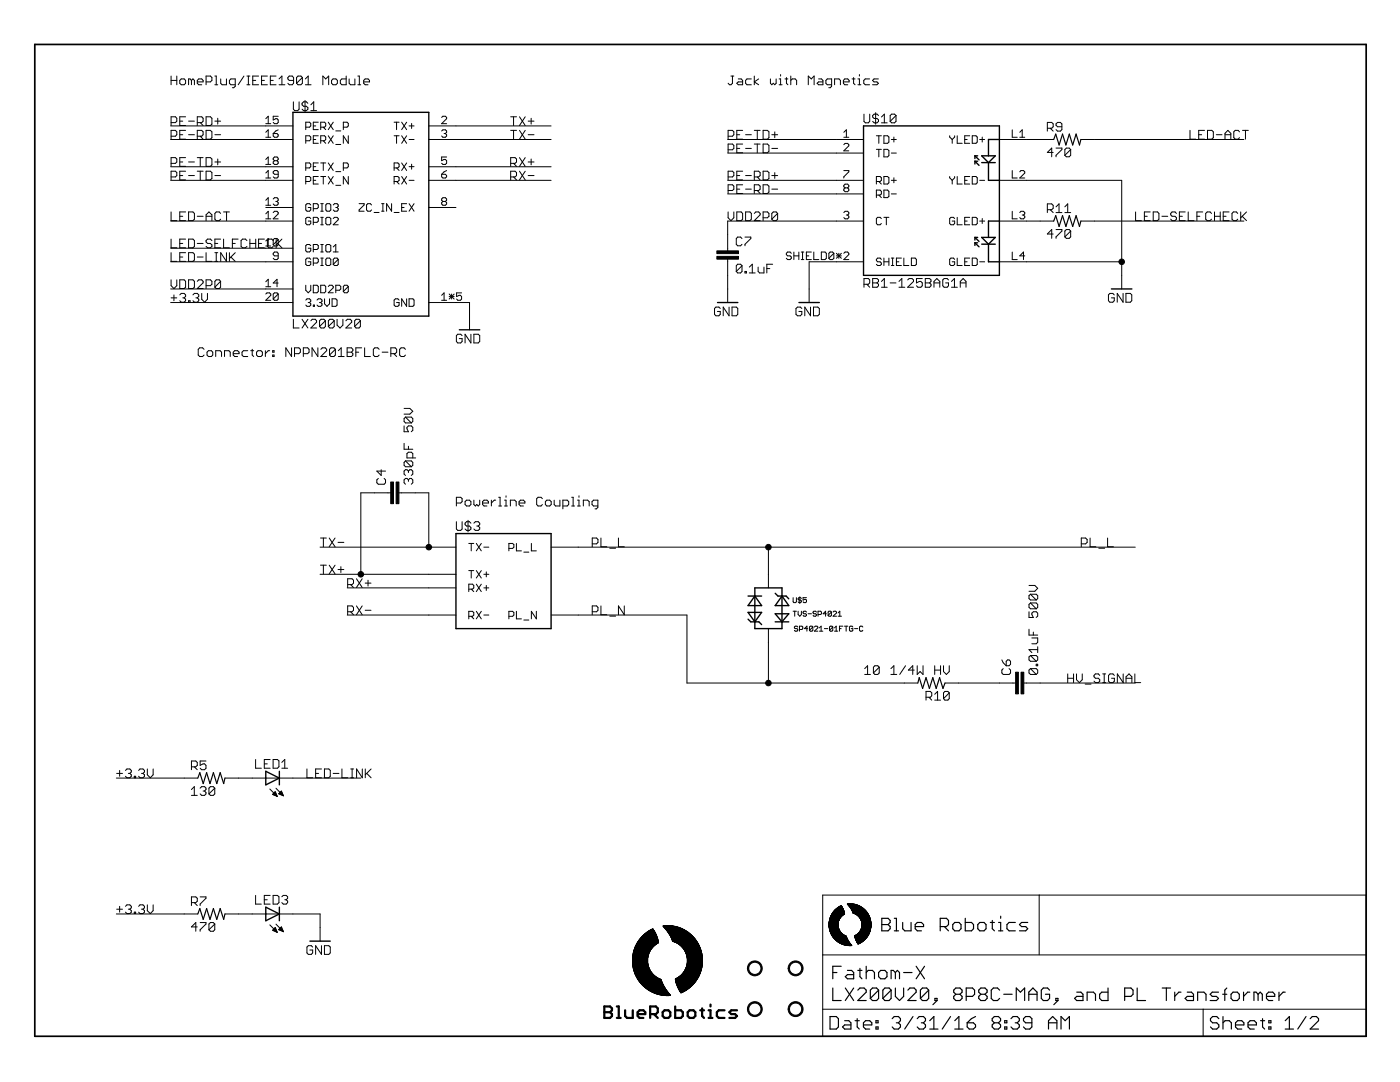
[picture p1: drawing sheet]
<svg xmlns="http://www.w3.org/2000/svg" width="279mm" height="216mm" viewBox="0 0 279 216" stroke-linecap="round" stroke-linejoin="round" font-family="sans-serif">
<g fill="none" stroke="#000" stroke-width=".2">
<path d="M34.1 15.2v1.7M34.1 16h1.2M35.3 15.2v1.7M35.9 16l.3-.3h.5l.3 .3v.6l-.3 .3h-.5l-.3-.3zM38.2 16l-.3-.3h-.3v1.2M38.2 16v.9M38.2 16l.3-.3 .3 .3v.9M39.4 16.3h1.1v-.3l-.2-.3h-.6l-.3 .3v.6l.3 .3h.6M41.1 16.3h.9l.3-.3v-.5l-.3-.3h-.9v1.7M42.9 16.9h.6M42.9 15.2h.3v1.7M44 15.7v.9l.3 .3h.9v-1.2"/>
<path d="M46.9 16.9h-.8l-.3-.3v-.6l.3-.3h.8v1.5l-.2 .3h-.3M48.7 15.2l-1.2 1.7M49.3 16.9h.6M49.3 15.2h.6M49.6 15.2v1.7M50.4 16h.6M51.6 15.2h-1.2v1.7h1.2M52.2 16h.6M53.4 15.2h-1.2v1.7h1.2M54 16h.5M55.1 15.2h-1.1v1.7h1.1M55.7 16.9h1.2"/>
<path d="M55.7 15.7l.6-.5v1.7M58.6 16h-.9l-.3-.3v-.2l.3-.3h.6l.3 .3v1.1l-.3 .3h-.6l-.3-.3M60.3 15.5v1.1l-.3 .3h-.5l-.3-.3M60.3 15.5l-.3-.3h-.5l-.3 .3v1.1M60.3 15.5l-1.1 1.1M60.9 16.9h1.2M60.9 15.7l.6-.5v1.7M64.4 16.9v-1.7l.6 .5 .6-.5v1.7M66.2 16l.3-.3h.5l.3 .3v.6l-.3 .3h-.5l-.3-.3zM69.1 15.2v1.7h-.9l-.3-.3v-.6l.3-.3h.9M69.7 15.7v.9l.3 .3h.8v-1.2M71.4 16.9h.6"/>
<path d="M71.4 15.2h.3v1.7M72.6 16.3h1.1v-.3l-.3-.3h-.5l-.3 .3v.6l.3 .3h.5M145.9 15.2h.6M146.2 15.2v1.4l-.3 .3h-.3l-.3-.3M147.3 15.7h.6l.3 .3v.9h-.9l-.3-.3 .3-.3h.9M149.9 15.7h-.8l-.3 .3v.6l.3 .3h.8M150.5 15.2v1.7M151.4 15.7l-.9 .6 .9 .6M153.8 15.7v.9l.2 .3 .3-.3 .3 .3 .3-.3v-.9M155.5 16.9h.6M155.5 15.7h.3v1.2M155.8 14.9v.3"/>
<path d="M156.7 15.7h.5M157 15.5v1.1l.2 .3M157.8 16l.3-.3h.6l.3 .3v.9M157.8 15.2v1.7M161.3 16.9v-1.7l.6 .5 .6-.5v1.7M163.4 15.7h.5l.3 .3v.9h-.8l-.3-.3 .3-.3h.8M166 16.9h-.9l-.3-.3v-.6l.3-.3h.9v1.5l-.3 .3h-.3M166.6 16.9v-1.2h.8l.3 .3v.9M168.3 16.3h1.2v-.3l-.3-.3h-.6l-.3 .3v.6l.3 .3h.6M170.1 15.7h.5M170.3 15.5v1.1l.3 .3M171.2 15.7h.3v1.2"/>
<path d="M171.2 16.9h.6M171.5 14.9v.3M173.5 15.7h-.8l-.3 .3v.6l.3 .3h.8M175.3 15.7h-.9l-.3 .3 .3 .3h.6l.3 .3-.3 .3h-.9M34.1 36h24.4M34.1 27.8h24.4M34.1 25.1h24.4M34.1 33.3h24.4M34.1 32.6h.9l.3-.3v-.6l-.3-.2h-.9v1.7M34.1 24.5h.9l.3-.3v-.6l-.3-.3h-.9v1.7M34.1 27.2h.9l.3-.3v-.6l-.3-.3h-.9v1.8M34.1 35.3h.9l.3-.3v-.6l-.3-.2h-.9v1.7"/>
<path d="M35.9 32.3h.6M35.9 26.9h.6M35.9 35h.6M35.9 24.2h.6M37 23.3h-1.1v1.7h1.1M37 26h-1.1v1.8h1.1M37 31.5h-1.1v1.7h1.1M37 34.2h-1.1v1.7h1.1M37.6 32.3h1.2M37.6 26.9h1.2M37.6 35h1.2M37.6 24.2h1.2"/>
<path d="M39.4 24.5h.9l.2-.3v-.6l-.2-.3h-.9v1.7M39.4 27.2h.9l.2-.3v-.6l-.2-.3h-.9v1.8M39.4 31.5h1.1M39.4 34.2h1.1M40 31.5v1.7M40 34.2v1.7M40 24.5l.5 .5M40 27.2l.5 .6M41.1 23.3h.9l.3 .3v1.2l-.3 .2h-.9zM41.1 26h.9l.3 .3v1.2l-.3 .3h-.9zM41.1 31.5h.9l.3 .2v1.2l-.3 .3h-.9zM41.1 34.2h.9l.3 .2v1.2l-.3 .3h-.9z"/>
<path d="M42.9 32.3h1.1M42.9 26.9h1.1M42.9 35h1.1M42.9 24.2h1.1M43.5 23.6v1.2M43.5 31.7v1.2M53 23.7l.5-.5v1.5M53 26.4l.5-.5v1.5M53 31.8l.5-.5v1.5M53 34.5l.5-.5v1.5M53 40l.5-.5v1.5M53 35.5h1"/>
<path d="M53 32.8h1M53 27.4h1M53 24.7h1M54.5 26.6h.8l.2 .3v.2l-.2 .3h-.5l-.3-.3zM54.5 39.7l.3-.2h.5l.2 .2v.3l-.2 .2M54.8 32.1l-.3-.3v-.2l.3-.3h.5l.2 .3v.2l-.2 .3M54.8 32.1l-.3 .2v.3l.3 .2h.5l.2-.2v-.3l-.2-.2M54.8 32.1h.5M55.5 23.2h-1v.7l.5-.2h.3l.2 .2v.5l-.2 .3h-.5l-.3-.3M55.5 34.8h-.7l-.3-.3v-.2l.3-.3h.5l.2 .3v1l-.2 .2h-.5l-.3-.2M55.5 25.9l-.5 .2-.5 .5M58.5 20.3v1.5l.3 .3h.6l.3-.3v-1.5"/>
<path d="M60.9 20v2.4M61 25.4h.8l.2-.3v-.5l-.2-.2h-.8v1.5M61 28.1h.8l.2-.3v-.5l-.2-.2h-.8v1.5M61 33.5h.8l.2-.2v-.5l-.2-.3h-.8v1.5M61 36.2h.8l.2-.2v-.5l-.2-.3h-.8v1.5M61.4 20.6l-.2-.3h-.6l-.3 .3v.3l.3 .3h.6l.2 .3v.3l-.2 .3h-.6l-.3-.3M62 22.1h1.2M62 20.9l.6-.6v1.8M62.5 36h.5M62.5 33.3h.5M62.5 27.8h.5M62.5 25.1h.5"/>
<path d="M63.5 24.4h-1v1.5h1M63.5 27.1h-1v1.5h1M63.5 32.5h-1v1.5h1M63.5 35.2h-1v1.5h1M64 25.4h.8l.2-.3v-.5l-.2-.2h-.8v1.5M64 28.1h.8l.2-.3v-.5l-.2-.2h-.8v1.5M64 35.2h1M64 32.5h1M64.5 32.5v1.5M64.5 35.2v1.5M64.5 28.1l.5 .5M64.5 25.4l.5 .5"/>
<path d="M65.5 35.2l1 1.5M65.5 32.5l1 1.5M65.5 27.1l1 1.5M65.5 24.4l1 1.5M66.5 35.2l-1 1.5M66.5 32.5l-1 1.5M66.5 27.1l-1 1.5M66.5 24.4l-1 1.5M67 37h1M67 34.2h1M67 28.8h1M67 26.1h1"/>
<path d="M68.5 25.4h.8l.2-.3v-.5l-.2-.2h-.8v1.5M68.5 33.5h.8l.2-.2v-.5l-.2-.3h-.8v1.5M69.5 27.1v1.5l-1-1.5v1.5M69.5 35.2v1.5l-1-1.5v1.5M78.7 33.5h.7l.3-.2v-.5l-.3-.3h-.7v1.5M78.7 36.2h.7l.3-.2v-.5l-.3-.3h-.7v1.5M78.7 27.1h1M78.7 24.4h1M79.1 24.4v1.5M79.1 27.1v1.5M79.1 33.5l.6 .5M79.1 36.2l.6 .5"/>
<path d="M80.2 24.4l1 1.5M80.2 27.1l1 1.5M80.2 32.5l1 1.5M80.2 35.2l1 1.5M81.2 24.4l-1 1.5M81.2 27.1l-1 1.5M81.2 32.5l-1 1.5M81.2 35.2l-1 1.5M81.6 36h1M81.6 33.3h1M81.6 27.8h1M81.6 25.1h1"/>
<path d="M82.1 24.6v1M82.1 32.8v1M85.6 36h24.4M85.6 27.8h24.4M85.6 25.1h24.4M85.6 33.3h24.4M88.1 34.8h.8l.2 .2v.3l-.2 .2h-.5l-.3-.2zM88.1 23.4l.3-.2h.5l.2 .2v.3l-1 1h1M88.1 26.1l.3-.2h.5l.2 .2v.3l-.2 .2M88.6 26.6h.3M88.9 26.6l.2 .3v.2l-.2 .3h-.5l-.3-.3M89.1 31.3h-1v.8l.5-.3h.3l.2 .3v.5l-.2 .2h-.5l-.3-.2"/>
<path d="M89.1 34l-1 .8M101.9 32.6h.9l.3-.3v-.6l-.3-.2h-.9v1.7M101.9 35.3h.9l.3-.3v-.6l-.3-.2h-.9v1.7M101.9 26h1.2M101.9 23.3h1.2M102.5 23.3v1.7M102.5 26v1.8M102.5 32.6l.6 .6M102.5 35.3l.6 .6M103.7 23.3l1.1 1.7M103.7 26l1.1 1.8M103.7 31.5l1.1 1.7"/>
<path d="M103.7 34.2l1.1 1.7M104.8 23.3l-1.1 1.7M104.8 26l-1.1 1.8M104.8 31.5l-1.1 1.7M104.8 34.2l-1.1 1.7M105.4 32.3h1.2M105.4 26.9h1.2M105.4 35h1.2M105.4 24.2h1.2M106 23.6v1.2M106 31.7v1.2M145.2 36h27.1"/>
<path d="M145.2 27.8h27.1M145.2 38.7h27.1M145.2 30.5h27.1M145.3 27.2h.9l.3-.3v-.6l-.3-.3h-.9v1.8M145.3 29.9h.9l.3-.3v-.6l-.3-.3h-.9v1.8M145.3 35.3h.9l.3-.3v-.6l-.3-.2h-.9v1.7M145.3 38h.9l.3-.3v-.6l-.3-.2h-.9v1.7M147 26.9h.6M147 35h.6M147 29.6h.6M147 37.7h.6M148.2 26h-1.2v1.8h1.2"/>
<path d="M148.2 28.7h-1.2v1.8h1.2M148.2 34.2h-1.2v1.7h1.2M148.2 36.9h-1.2v1.7h1.2M148.8 26.9h1.1M148.8 35h1.1M148.8 29.6h1.1M148.8 37.7h1.1M150.5 35.3h.9l.3-.3v-.6l-.3-.2h-.9v1.7M150.5 38h.9l.3-.3v-.6l-.3-.2h-.9v1.7M150.5 26h1.2M150.5 28.7h1.2M151.1 26v1.8"/>
<path d="M151.1 28.7v1.8M151.1 35.3l.6 .6M151.1 38l.6 .6M152.3 26h.9l.3 .3v1.2l-.3 .3h-.9zM152.3 28.7h.9l.3 .3v1.2l-.3 .3h-.9zM152.3 34.2h.9l.3 .2v1.2l-.3 .3h-.9zM152.3 36.9h.9l.3 .2v1.2l-.3 .3h-.9zM154 26.9h1.2M154 35h1.2M154 29.6h1.2M154 37.7h1.2M154.6 26.3v1.2"/>
<path d="M154.6 34.4v1.2M168.4 26.4l.5-.5v1.5M168.4 34h1v.3l-1 1v.2M168.4 27.4h1M168.4 28.9l.3-.3h.5l.2 .3v.2l-1 1h1M168.7 37.5l-.3-.2v-.3l.3-.3h.5l.2 .3v.3l-.2 .2M168.7 37.5l-.3 .2v.3l.3 .2h.5l.2-.2v-.3l-.2-.2M168.7 37.5h.5M172.4 22.8v1.4l.3 .3h.6l.3-.3v-1.4M174.8 22.5v2.3M174.9 36.2h.7l.3-.2v-.5l-.3-.3h-.7v1.5M174.9 27.1h1"/>
<path d="M174.9 38.9h.7l.3-.2v-.5l-.3-.3h-.7v1.5M174.9 29.8h1M175.3 23.1l-.3-.3h-.5l-.3 .3v.2l.3 .3h.5l.3 .3v.3l-.3 .3h-.5l-.3-.3M175.4 38.9l.5 .5M175.4 36.2l.5 .5M175.4 27.1v1.5M175.4 29.8v1.5M175.9 23.3l.6-.5v1.7M175.9 24.5h1.2M176.4 29.8h.7l.3 .3v1l-.3 .2h-.7zM176.4 35.2h.7l.3 .3v1l-.3 .2h-.7zM176.4 27.1h.7l.3 .2v1l-.3 .3h-.7z"/>
<path d="M176.4 37.9h.7l.3 .3v1l-.3 .2h-.7zM177.9 36h1M177.9 27.8h1M177.9 38.7h1M177.9 30.5h1M178.4 27.3v1M178.4 35.5v1M178.8 23.1v1.1l-.3 .3h-.6l-.2-.3M178.8 23.1l-.3-.3h-.6l-.2 .3v1.1M178.8 23.1l-1.1 1.1M189.5 27.1v.2l.5 .5M189.5 35.2v.3l.5 .5"/>
<path d="M190 27.8v.8M190 36v.7M190.5 35.2v.3l-.5 .5M190.5 27.1v.2l-.5 .5M191 35.2v1.5h1M191 27.1v1.5h1M192.5 36h.5M192.5 27.8h.5M193.5 35.2h-1v1.5h1M193.5 27.1h-1v1.5h1M194 35.2h.8l.2 .3v1l-.2 .2h-.8zM194 27.1h.8l.2 .2v1l-.2 .3h-.8z"/>
<path d="M195.5 36h1M195.5 27.8h1M196 27.3v1M199.5 36h24.4v21.7M199.5 27.8h10.8M202 34v1.5h1M202 25.9v1.5h1M203.5 34.3l.3-.3h.5l.2 .3v.2l-1 1h1M203.5 27.4h1M203.5 26.4l.5-.5v1.5M209 25.6h.9l.3-.3v-.6l-.3-.3h-.9v1.8M209.6 25.6l.6 .6"/>
<path d="M210.2 30.4h-1.2l.9-.9v1.8M210.8 29.5h1.1v.3l-1.1 1.2v.3M211.9 25.3h-.8l-.3-.3v-.3l.3-.3h.5l.3 .3v1.2l-.3 .3h-.5l-.3-.3M213.7 29.8l-.3-.3h-.6l-.3 .3v1.2M213.7 29.8v1.2l-.3 .3h-.6l-.3-.3M213.7 29.8l-1.2 1.2M215.7 27.8h32.5M237.5 26v1.8h1.2M239.2 26.9h.6M240.4 26h-1.2v1.8h1.2M241 26h.9l.2 .3v1.2l-.2 .3h-.9zM242.7 26.9h1.2"/>
<path d="M244.5 26.9h1.1M244.5 27.8v-1.2l.5-.6 .6 .6v1.2M247.4 26.3l-.3-.3h-.6l-.3 .3v1.2l.3 .3h.6l.3-.3M248 26h1.1M248.6 26v1.8M34.1 52.2h24.4M34.1 49.5h24.4M34.1 44.1h24.4M34.1 57.7h24.4M34.1 42.3v1.7h1.2M34.1 47.7v1.7h1.2M34.1 50.4v1.8h1.2"/>
<path d="M34.1 55.8v1.2l.6 .6 .6-.6v-1.2M34.1 59.4h1.2M34.7 58.8v1.2M35.9 55.8h.8l.3 .3v1.2l-.3 .3h-.8zM35.9 58.8l.3-.3h.5l.3 .3v.3l-.3 .3M35.9 51.3h.6M35.9 48.6h.6M35.9 43.2h.6M36.5 59.4h.2M36.7 59.4l.3 .3v.3l-.3 .3h-.5l-.3-.3M37 42.3h-1.1v1.7h1.1M37 47.7h-1.1v1.7h1.1"/>
<path d="M37 50.4h-1.1v1.8h1.1M37.6 42.3h.9l.3 .3v1.1l-.3 .3h-.9zM37.6 47.7h.9l.3 .3v1.2l-.3 .2h-.9zM37.6 50.4h.9l.3 .3v1.2l-.3 .3h-.9zM37.6 55.8h.9l.3 .3v1.2l-.3 .3h-.9zM38.5 58.8l.3-.3h.6l.3 .3v.3l-.3 .3M39.1 59.4h.3M39.4 56.1l.3-.3h.6l.2 .3v.3l-1.1 1.2h1.1M39.4 59.4l.3 .3v.3l-.3 .3h-.6l-.3-.3M39.4 51.3h1.1M39.4 48.6h1.1M39.4 43.2h1.1"/>
<path d="M40.3 58.5v1.2l.5 .6 .6-.6v-1.2M41.1 44v-1.1l.6-.6 .6 .6v1.1M41.1 50.4v1.8h1.2M41.1 57h.9l.3-.3v-.6l-.3-.3h-.9v1.8M41.1 43.2h1.2M42.3 48l-.3-.3h-.6l-.3 .3v.3l.3 .3h.6l.3 .3v.3l-.3 .2h-.6l-.3-.2M42.9 52.2h.6M42.9 50.4h.6M42.9 48.6h.6M43.2 50.4v1.8M44 56.1v1.2l-.2 .3h-.6l-.3-.3M44 56.1l-.2-.3h-.6l-.3 .3v1.2"/>
<path d="M44 42.6l-.2-.3h-.6l-.3 .3v1.1l.3 .3h.6l.2-.3M44 47.7h-1.1v1.7h1.1M44 56.1l-1.1 1.2M44.6 42.3h1.2M44.6 47.7v1.7h1.2M45.2 50.4v1.8l-1.2-1.8v1.8M45.2 42.3v1.7M45.8 50.4v1.8M46.1 51.3l.8 .9M46.4 48.6h.5M46.9 50.4l-1.1 1.2M47.5 47.7h-1.1v1.7"/>
<path d="M49.3 48l-.3-.3h-.6l-.3 .3v1.2l.3 .2h.6l.3-.2M49.9 48.6h1.1M49.9 47.7v1.7M51 47.7v1.7M51.6 48.6h.6M52.8 47.7h-1.2v1.7h1.2M53 58.7l.3-.3h.5l.2 .3v.2l-1 1h1M53 48.1l.5-.5v1.5M53 42.7l.5-.5v1.5M53 56.2l.5-.5v1.5M53 49.1h1M53 43.7h1"/>
<path d="M53 41.4h5.5M53 41h1M53 57.2h1M54.5 42.4l.3-.2h.5l.2 .2v.3l-1 1h1M54.5 48l-.3-.3h-.5l-.3 .3v1.2l.3 .2h.5l.3-.2M55 40.2h.3M55.1 47.7v1.7M55.3 40.2l.2 .2v.3l-.2 .3h-.5l-.3-.3M55.4 48.6l.9 .8M55.5 58.7v1l-.2 .2h-.5l-.3-.2M55.5 58.7l-.2-.3h-.5l-.3 .3v1M55.5 51.1h-.7l-.3-.3v-.3l.3-.2h.5l.2 .2v1l-.2 .3h-.5l-.3-.3"/>
<path d="M55.5 47.8v1l-.2 .3h-.5l-.3-.3M55.5 47.8l-.2-.2h-.5l-.3 .2v1M55.5 47.8l-1 1M55.5 58.7l-1 1M55.5 56.5h-1l.8-.8v1.5M56.3 47.7l-1.2 1.2M61 59.9l.3-.3h.5l.2 .3v.2l-.2 .3M61 56.9v1l.5 .5 .5-.5v-1M62 40.9l-.2-.3h-.5l-.3 .3v1l.3 .2h.5l.2-.2v-.5h-.5M62 51.8l-.2-.3h-.5l-.3 .3v.9l.3 .3h.5l.2-.3v-.5h-.5M62 43.6l-.2-.2h-.5l-.3 .2v1l.3 .3h.5l.2-.3v-.5h-.5M62 49l-.2-.2h-.5l-.3 .2v1l.3 .3h.5l.2-.3v-.5h-.5"/>
<path d="M62.5 56.9h.8l.2 .3v1l-.2 .2h-.8zM62.5 52.5h.8l.2-.3v-.4l-.2-.3h-.8v1.5M62.5 41.6h.8l.2-.2v-.5l-.2-.3h-.8v1.5M62.5 44.4h.8l.2-.3v-.5l-.2-.2h-.8v1.5M62.5 49.8h.8l.2-.3v-.5l-.2-.2h-.8v1.5M63.3 59.9l.2-.3h.5l.3 .3v.2l-.3 .3M64 56.9h.8l.2 .3v1l-.2 .2h-.8zM64 51.5h.5M64 53h.5M64 50.3h.5M64 48.8h.5M64 43.4h.5"/>
<path d="M64 44.9h.5M64 42.1h.5M64 40.6h.5M64.3 40.6v1.5M64.3 43.4v1.5M64.3 48.8v1.5M64.3 51.5v1.5M64.8 59.6v1l.5 .5 .5-.5v-1M65.3 51.5h.5l.2 .3v.9l-.2 .3h-.5l-.3-.3v-.9zM65.3 40.6h.5l.2 .3v1l-.2 .2h-.5l-.3-.2v-1zM65.3 43.4h.5l.2 .2v1l-.2 .3h-.5l-.3-.3v-1zM65.3 48.8h.5l.2 .2v1l-.2 .3h-.5l-.3-.3v-1z"/>
<path d="M65.5 57.2l.3-.3h.5l.2 .3v.2l-1 1h1M66.3 59.6h.7l.3 .3v1l-.3 .2h-.7zM66.5 40.9l.3-.3h.5l.2 .3v.2l-.2 .3M66.5 43.6l.3-.2h.5l.2 .2v.3l-1 1h1M66.5 50.3h1M66.5 49.3l.5-.5v1.5M67 57.9h.8l.2-.2v-.5l-.2-.3h-.8v1.5M67 41.4h.3M67.3 41.4l.2 .2v.3l-.2 .2h-.5l-.3-.2M67.5 51.8l-.2-.3h-.5l-.3 .3v.9M67.5 51.8v.9l-.2 .3h-.5l-.3-.3M67.5 51.8l-1 .9"/>
<path d="M69.5 57.2v1l-.2 .2h-.6l-.2-.2M69.5 57.2l-.2-.3h-.6l-.2 .3v1M69.5 57.2l-1 1M71.7 40.6h1v.3l-1 1v.2h1M74.1 40.9l-.2-.3h-.5l-.2 .3v1l.2 .2h.5l.2-.2M74.7 42.4h.9M76.2 42.1h.4M76.2 40.6h.4M76.4 40.6v1.5M78.1 40.6v1.5l-.9-1.5v1.5M78.7 42.4h1M79.7 59.9l-.3-.3h-.5l-.2 .3v1l.2 .2h.5l.3-.2v-.5h-.6"/>
<path d="M80.2 41.4h.4M81.2 40.6h-1v1.5h1M81.2 59.6v1.5l-1-1.5v1.5M81.6 59.6h.8l.2 .3v1l-.2 .2h-.8zM81.6 40.6l1 1.5M82.6 40.6l-1 1.5M85.6 41.4h5.4M88.1 58.9l.5-.5v1.5M88.1 59.9h1M88.4 40.2l-.3 .2v.3l.3 .3h.5l.2-.3v-.3l-.2-.2M88.4 40.2l-.3-.2v-.3l.3-.2h.5l.2 .2v.3l-.2 .2M88.4 40.2h.5"/>
<path d="M89.6 58.7l1 1M89.6 59.2h1M90.1 58.7v1M90.6 58.7l-1 1M92.1 58.4h-1v.8l.5-.3h.3l.2 .3v.5l-.2 .2h-.5l-.3-.2M145.2 51.7v8.7M145.3 42.3v1.2l.6 .5 .6-.5v-1.2M147 42.3h.9l.3 .3v1.1l-.3 .3h-.9zM148.1 47.6l-.3-.3h-.6l-.3 .3v1.1l.3 .3h.6l.3-.3M148.1 53l-.3-.3h-.6l-.3 .3v1.2M148.1 53v1.2l-.3 .3h-.6l-.3-.3M148.1 53l-1.2 1.2"/>
<path d="M148.7 54.2h.3v.3h-.3zM148.7 47.3h1.1v.3l-1.1 1.1v.3M148.8 42.3h.9l.2 .3v1.1l-.2 .3h-.9zM149.5 54.5h1.2M149.5 53.3l.6-.6v1.8M150.5 42.6l.3-.3h.6l.3 .3v.3l-1.2 1.1h1.2M151.3 53.3v.9l.3 .3h.9v-1.2M152.3 43.5h.9l.3-.3v-.6l-.3-.3h-.9v1.7M153 53.6h.6M154.2 52.7h-1.2v1.8M155.2 42.6v1.1l-.3 .3h-.6l-.3-.3M155.2 42.6l-.3-.3h-.6l-.3 .3v1.1"/>
<path d="M155.2 42.6l-1.2 1.1M157.9 50.5l-.2-.2h-.5l-.3 .2v.3l.3 .3h.5l.2 .2v.2l-.2 .3h-.5l-.3-.3M158.4 51.1h1M158.4 50.3v1.5M159.4 50.3v1.5M159.9 51.8h.5M159.9 50.3h.5M160.2 50.3v1.5M160.9 51.1h.5M161.9 50.3h-1v1.5h1M162.4 50.3v1.5h1M163.9 50.3h.8l.2 .2v1l-.2 .3h-.8z"/>
<path d="M166.4 50.5v1l-.2 .3h-.5l-.3-.3M166.4 50.5l-.2-.2h-.5l-.3 .2v1M166.4 50.5l-1 1M166.9 51.1h1M166.9 50.5l1 1M167.4 50.5v1M167.9 50.5l-1 1M168.4 50.5l.3-.2h.5l.2 .2v.3l-1 1h1M168.4 42.4l.3-.2h.5l.2 .2v.3l-.2 .2M168.9 42.9h.3M169.2 42.9l.2 .3v.2l-.2 .3h-.5l-.3-.3M172.3 52.2h-10.8v8.2"/>
<path d="M172.3 44.1h-27.1v6M172.4 56.7h.9l.3-.2v-.6l-.3-.3h-.9v1.7M173 56.7l.6 .6M174.2 55.6h.8l.3 .3v.3l-.3 .3 .3 .2v.3l-.3 .3h-.8zM174.2 56.5h.8M175.9 51.8l-.3-.3h-.4l-.3 .3v.2l.3 .2h.4l.3 .3v.2l-.3 .3h-.4l-.3-.3M175.9 43.6l-.3-.2h-.4l-.3 .2v1l.3 .3h.4l.3-.3M175.9 57.3h1.2M175.9 56.2l.6-.6v1.7M176.4 52.2h1M176.4 43.4h1M176.4 51.5v1.5"/>
<path d="M176.9 43.4v1.5M177.4 51.5v1.5M177.7 56.5h1.1M177.9 51.5h.5M177.9 53h.5M178.1 51.5v1.5M178.9 52.2h.5M179.4 57.3h1.2M179.4 56.2l.6-.6v1.7M179.9 51.5h-1v1.5h1M180.4 51.5v1.5h1M181.1 55.9l.3-.3h.6l.3 .3v.3l-1.2 1.1h1.2"/>
<path d="M181.9 51.5h.7l.3 .3v.9l-.3 .3h-.7zM184.1 55.6h-1.2v.9l.9-.3 .3 .3v.5l-.3 .3h-.6l-.3-.3M184.7 55.6h.8l.3 .3v.3l-.3 .3 .3 .2v.3l-.3 .3h-.8zM184.7 56.5h.8M186.4 56.5h1.2M186.4 57.3v-1.1l.6-.6 .6 .6v1.1M189.3 55.9l-.3-.3h-.6l-.2 .3v1.1l.2 .3h.6l.3-.3v-.5h-.6M189.9 57.3h1.2M189.9 56.2l.6-.6v1.7M190.5 51.8l-.2-.3h-.5l-.3 .3v.9l.3 .3h.5l.2-.3v-.5h-.5M190.5 43.6l-.2-.2h-.5l-.3 .2v1l.3 .3h.5l.2-.3v-.5h-.5M191 51.5v1.5h1"/>
<path d="M191 43.4v1.5h1M191.6 56.5h1.2M191.6 57.3v-1.1l.6-.6 .6 .6v1.1M192.5 52.2h.5M192.5 44.1h.5M193.5 51.5h-1v1.5h1M193.5 43.4h-1v1.5h1M194 51.5h.8l.2 .3v.9l-.2 .3h-.8zM194 43.4h.8l.2 .2v1l-.2 .3h-.8zM195.5 52.2h1M195.5 44.1h1M196 43.6v1"/>
<path d="M199.5 52.2h24.4M199.5 44.1h10.8M202 50.3v1.5h1M202 42.2v1.5h1M203.5 42.4l.3-.2h.5l.2 .2v.3l-.2 .2M204 42.9h.3M204.3 42.9l.2 .3v.2l-.2 .3h-.5l-.3-.3M204.5 51.1h-1l.8-.8v1.5M209 41.8h.9l.3-.2v-.6l-.3-.3h-.9v1.7M209.6 41.8l.6 .6M210.2 46.7h-1.2l.9-.9v1.8M210.8 45.8h1.1v.3l-1.1 1.2v.3"/>
<path d="M210.8 42.4h1.1M210.8 41.3l.5-.6v1.7M212.5 42.4h1.2M212.5 41.3l.6-.6v1.7M213.7 46.1l-.3-.3h-.6l-.3 .3v1.2M213.7 46.1v1.2l-.3 .3h-.6l-.3-.3M213.7 46.1l-1.2 1.2M215.7 44.1h32.5M222.4 58.8l-.3-.3h-.6l-.3 .3v1.2l.3 .3h.6l.3-.3v-.6h-.6M224.1 58.5v1.8l-1.1-1.8v1.8M224.7 58.5h.9l.3 .3v1.2l-.3 .3h-.9zM226.6 42.3v1.7h1.2"/>
<path d="M228.4 43.2h.6M229.6 42.3h-1.2v1.7h1.2M230.1 42.3h.9l.3 .3v1.1l-.3 .3h-.9zM231.9 43.2h1.1M234.8 42.6l-.3-.3h-.6l-.3 .3v.3l.3 .3h.6l.3 .3v.2l-.3 .3h-.6l-.3-.3M235.4 43.2h.6M236.5 42.3h-1.1v1.7h1.1M237.1 42.3v1.7h1.2M238.9 43.2h.6M240 42.3h-1.1v1.7M241.8 42.6l-.3-.3h-.6l-.3 .3v1.1l.3 .3h.6l.3-.3M242.4 43.2h1.1"/>
<path d="M242.4 42.3v1.7M243.5 42.3v1.7M244.1 43.2h.6M245.3 42.3h-1.2v1.7h1.2M247 42.6l-.3-.3h-.6l-.2 .3v1.1l.2 .3h.6l.3-.3M247.6 42.3v1.7M247.9 43.2l.9 .8M248.8 42.3l-1.2 1.2M34.1 60.4h24.4M37.6 60h.3v.3h-.3zM40.7 69.7l-.3-.3h-.5l-.3 .3v1.1l.3 .3h.5l.3-.3M41.6 70h.6l.3 .3v.5l-.3 .3h-.6l-.3-.3v-.5z"/>
<path d="M43.1 71.1v-1.1h.8l.3 .3v.8M44.8 71.1v-1.1h.9l.3 .3v.8M46.5 70.6h1.2v-.3l-.3-.3h-.6l-.3 .3v.5l.3 .3h.6M49.4 70h-.8l-.3 .3v.5l.3 .3h.8M50 70h.6M50.3 69.7v1.1l.3 .3M51.2 70.3l.3-.3h.6l.3 .3v.5l-.3 .3h-.6l-.3-.3zM53 70v1.1M53.8 70h-.3l-.5 .6M54.4 70.8h.3v.3h-.3zM54.4 70h.3v.3h-.3zM58.2 69.4v1.7l-1.2-1.7v1.7"/>
<path d="M58.5 63.7v1.7h1.2M58.8 70.6h.8l.3-.3v-.6l-.3-.3h-.8v1.7M60.3 63.7l1.1 1.7M60.5 70.6h.9l.3-.3v-.6l-.3-.3h-.9v1.7M61.4 63.7l-1.1 1.7M61.5 60.4h.3M61.8 60.4l.2 .2v.3l-.2 .2h-.5l-.3-.2M62 64l.3-.3h.6l.3 .3v.3l-1.2 1.1h1.2M62.5 60.9h.3v.2h-.3zM63.4 69.4v1.7l-1.1-1.7v1.7M63.8 60.4h.2M64 60.4l.3 .2v.3l-.3 .2h-.5l-.2-.2"/>
<path d="M64 69.7l.3-.3h.6l.3 .3v.3l-1.2 1.1h1.2M64.9 64v1.2l-.3 .2h-.5l-.3-.2M64.9 64l-.3-.3h-.5l-.3 .3v1.2M64.9 64l-1.1 1.2M66.7 64v1.2l-.3 .2h-.6l-.3-.2M66.7 64l-.3-.3h-.6l-.3 .3v1.2M66.7 64l-1.2 1.2M66.9 69.7l-.3-.3h-.5l-.3 .3v1.1M66.9 69.7v1.1l-.3 .3h-.5l-.3-.3M66.9 69.7l-1.1 1.1M67.3 63.7v1.2l.6 .5 .5-.5v-1.2M67.5 71.1h1.2"/>
<path d="M67.5 70l.6-.6v1.7M69 64l.3-.3h.6l.3 .3v.3l-1.2 1.1h1.2M69.3 69.4h.8l.3 .3v.3l-.3 .3 .3 .3v.2l-.3 .3h-.8zM69.3 70.3h.8M71 70.3h.6M71.9 64v1.2l-.3 .2h-.5l-.3-.2M71.9 64l-.3-.3h-.5l-.3 .3v1.2M71.9 64l-1.1 1.2M72.2 69.4h-1.2v1.7M72.8 69.4v1.7h1.1M75.7 69.7l-.3-.3h-.6l-.3 .3v1.1l.3 .3h.6l.3-.3M76.3 70.3h1.1"/>
<path d="M78 70.6h.9l.3-.3v-.6l-.3-.3h-.9v1.7M78.6 70.6l.6 .5M80.9 69.7l-.3-.3h-.5l-.3 .3v1.1l.3 .3h.5l.3-.3M85.6 60.4h8.1v5.4M92.2 67l-.3-.3h-.5l-.3 .3v1.1l.3 .3h.5l.3-.3v-.5h-.5M94 66.7v1.7l-1.2-1.7v1.7M94.6 66.7h.8l.3 .3v1.1l-.3 .3h-.8zM143.7 61.6l-.2-.3h-.6l-.3 .3v1.1l.3 .3h.6l.2-.3v-.6h-.5M145.5 61.3v1.7l-1.2-1.7v1.7M146.1 61.3h.9l.2 .3v1.1l-.2 .3h-.9zM160 61.6l-.3-.3h-.5l-.3 .3v1.1l.3 .3h.5l.3-.3v-.6h-.6M161.8 61.3v1.7l-1.2-1.7v1.7"/>
<path d="M162.3 61.3h.9l.3 .3v1.1l-.3 .3h-.9zM75.5 95.5l-.3 .3v.5l.3 .3h1.2l.2-.3v-.5l-.2-.3M76.1 93.7v1.2l-.9-.9h1.7M78 98.3h-6v16.3M79.6 98.3h6v10.9M80.6 85v1.1h.9l-.3-.8 .3-.3h.6l.3 .3v.6l-.3 .2M80.6 88.5v1.1h1.8M80.6 81.5h1.2l.6 .6-.6 .5h-1.2M80.9 83.2l-.3 .3v.6l.3 .3h1.2M80.9 92l-.3 .3v.5l.3 .3h1.2M80.9 83.2h1.2l.3 .3v.6l-.3 .3M80.9 92h1.2l.3 .3v.5l-.3 .3"/>
<path d="M80.9 92l1.2 1.1M80.9 83.2l1.2 1.2M81.5 95.8l-.3-.3h-.3l-.3 .3v.5l.3 .3M81.5 94l-.3-.3h-.3l-.3 .3v.6l.3 .3M81.5 95.8l.3-.3h.3l.3 .3v.5l-.3 .3M81.5 89v.6M81.5 94v.3M81.5 95.8v.3M81.5 94l.3-.3h.3l.3 .3v.6l-.3 .3M82.4 91.4v-.9l-.3-.3h-.6l-.3 .3v.9h1.8M94.6 99.8v.9l.3 .3 .2-.3 .3 .3 .3-.3v-.9M98.1 99.8v1.2"/>
<path d="M98.9 99.8h-.3l-.5 .6M99.5 99.2h.3v1.8M100.7 99.8h.3v1.2M101 98.9v.3M108.2 99.5l-.2-.3h-.6l-.3 .3v1.2l.3 .3h.6l.2-.3M110.6 99.8v.9l.3 .3h.8v-1.2M114.1 99.2h.3v1.8M115.3 99.8h.2v1.2M115.5 98.9v.3M63.9 114.6h27.1M63.9 109.2h27.1M64 112.8h1.1"/>
<path d="M64 107.4h1.1M64.5 107.4v1.7M64.5 112.8v1.7M65.7 112.8l1.2 1.7M65.7 107.4l1.2 1.7M66.9 112.8l-1.2 1.7M66.9 107.4l-1.2 1.7M67.5 113.6h1.1M67.5 108.2h1.1M68 113.1v1.1M69.3 117.3h21.7M69.4 116.6h.9l.2-.2v-.6l-.2-.3h-.9v1.7"/>
<path d="M70 116.6l.5 .6M71.1 115.5l1.2 1.7M72.3 115.5l-1.2 1.7M72.9 116.4h1.1M73.4 115.8v1.1M91.1 100.4h.8l.3-.3v-.6l-.3-.3h-.8v1.8M91.1 104.1v1.5l.3 .2h.5l.3-.2v-1.5M92.8 100.1l.3-.3h.6l.3 .3v.6l-.3 .3h-.6l-.3-.3zM93.4 103.8v2.3M93.6 117.6h.7l.3-.3v-.5l-.3-.2h-.7v1.4M93.6 113.9h1M93.6 108.4h1"/>
<path d="M94 104.4l-.3-.3h-.6l-.3 .3v.3l.3 .3h.6l.3 .3v.3l-.3 .2h-.6l-.3-.2M94 117.6l.6 .4M94 108.4v1.5M94 113.9v1.4M94.6 104.4l.3-.3h.5l.3 .3v.3l-.3 .3M95.1 116.6l1 1.4M95.1 113.9l1 1.4M95.1 108.4l1 1.5M95.1 105h.3M95.4 105l.3 .3v.3l-.3 .2h-.5l-.3-.2M96.1 116.6l-1 1.4M96.1 113.9l-1 1.4"/>
<path d="M96.1 108.4l-1 1.5M96.3 100.4h1.2v-.3l-.3-.3h-.6l-.3 .3v.6l.3 .3h.6M96.6 117.3h1M96.6 114.6h1M96.6 109.2h1M97 114.1v1M97 116.8v1M99.5 101h.6M100.7 101h.6M101.6 109.4h.7l.3-.2v-.5l-.3-.3h-.7v1.5M101.9 101v-1.2h.8l.3 .3v.9M103.1 108.4v1.5h1"/>
<path d="M103.6 100.4h1.2v-.3l-.3-.3h-.6l-.3 .3v.6l.3 .3h.6M104.5 110.2h1M106 108.4v1.5h1M108.8 100.1l.3-.3h.6l.3 .3v.6l-.3 .3h-.6l-.3-.3zM110 109.2h116.6M112.3 101h.9l.3-.3v-.6l-.3-.3h-.9v1.7M114.1 101h.6M115.3 101h.5M116.4 101v-1.2h.9l.3 .3v.9M118.2 108.5h.9l.2-.3v-.5l-.2-.3h-.9v1.7M119.3 101h-.9l-.2-.3v-.6l.2-.3h.9v1.4l-.3 .3h-.3M119.9 107.4v1.7h1.2"/>
<path d="M121.7 109.4h1.2M123.4 107.4v1.7h1.2M153.4 109.2v8.1M158.3 119.3v.8l.1 .1h.4l.1-.1v-.8M159.6 119.1v1.3M159.9 119.4l-.1-.1h-.4l-.1 .1 .1 .3h.4l.1 .2-.1 .3h-.4l-.1-.1M161 119.3h-.7v.4l.3-.1 .4 .1v.4l-.2 .1h-.4l-.1-.1M205.4 116.8h1.1l.6 .6-.6 .6h-1.1M205.7 118.6l-.3 .3v.5l.3 .3h1.1M205.7 118.6h1.1l.3 .3v.5l-.3 .3M205.7 118.6l1.1 1.1M215.8 108.5h.9l.3-.3v-.5l-.3-.3h-.9v1.7"/>
<path d="M217.6 107.4v1.7h1.1M219.3 109.4h1.2M221 107.4v1.7h1.2M69.3 122.7h21.7M69.4 122.1h.9l.2-.3v-.6l-.2-.3h-.9v1.8M70 122.1l.5 .6M71.1 120.9l1.2 1.8M72.3 120.9l-1.2 1.8M72.9 121.8h1.1M93.6 123h.7l.3-.3v-.5l-.3-.2h-.7v1.5M94 123l.6 .5M95.1 122l1 1.5"/>
<path d="M96.1 122l-1 1.5M96.6 122.7h1M101.6 123h.7l.3-.3v-.5l-.3-.2h-.7v1.5M103.1 122v1.5h1M104.5 123.7h1M107 122v1.5l-1-1.5v1.5M110 122.7h27.1v13.6h46.1M118.2 122.1h.9l.2-.3v-.6l-.2-.3h-.9v1.8M119.9 120.9v1.8h1.2M121.7 122.9h1.2M124.6 120.9v1.8l-1.2-1.8v1.8M153.4 125.4v10.9"/>
<path d="M158.3 122h.6M158.6 122v1M159.2 125.1l-.2-.2h-.3l-.2 .4 .5 .1 .2 .4-.2 .1h-.3l-.2-.1M159.3 122v.6l.3 .4 .3-.4v-.6M159.6 125.6h.4l.2-.2v-.3l-.2-.2h-.4v1M161 122.1l-.2-.1h-.4l-.1 .3 .1 .2h.4l.2 .3-.2 .2h-.4l-.1-.2M161.2 125.4h-.7l.5-.5v1M161.3 122.5h.6M162.2 125.1l-.1-.2h-.4l-.2 .2v.7M162.2 125.1v.7l-.1 .1h-.4l-.2-.1M162.2 125.1l-.7 .7M162.5 125.1l.2-.2h.3l.2 .2v.2l-.7 .6h.7"/>
<path d="M162.9 122.1l-.1-.1h-.4l-.1 .3 .1 .2h.4l.1 .3-.1 .2h-.4l-.1-.2M163.3 122.6h.5l.1-.1v-.4l-.1-.1h-.5v1M163.5 125.9h.7M163.5 125.3l.4-.4v1M164.5 125.4h.7M164.9 122.5h-.6l.5-.5v1M165.9 122.1v.7l-.1 .2h-.4l-.1-.2M165.9 122.1l-.1-.1h-.4l-.1 .1v.7M165.9 122.1l-.6 .7M166.2 125.1l-.2-.2h-.3l-.2 .2v.7M166.2 125.1v.7l-.2 .1h-.3l-.2-.1M166.2 125.1l-.7 .7"/>
<path d="M166.3 122.1l.1-.1h.4l.1 .1v.2l-.6 .7h.6M166.5 125.9h.7M166.5 125.3l.4-.4v1M167.3 123h.6M167.3 122.3l.3-.3v1M167.5 125.4h.4M168.2 124.9h-.7v1M168.5 124.9h.7M168.9 124.9v1M170.2 125.1l-.2-.2h-.3l-.2 .2v.7l.2 .1h.3l.2-.1v-.4h-.3M170.5 125.4h.7M172.2 125.1l-.2-.2h-.3l-.2 .2v.7l.2 .1h.3l.2-.1"/>
<path d="M172.6 133.4l.5-.6v1.8M172.6 134.6h1.1M175.5 133.1v1.2l-.3 .3h-.6l-.3-.3M175.5 133.1l-.3-.3h-.6l-.3 .3v1.2M175.5 133.1l-1.2 1.2M177.8 134.6h1.2M177.8 133.4l.6-.6v1.8M180.7 132.8l-1.1 1.8M182.5 133.7h-1.2l.9-.9v1.8M183 132.8v1.8l.6-.6 .6 .6v-1.8M184.8 139.1h.9l.2-.3v-.5l-.2-.3h-.9v1.7M185.4 139.1l.5 .6"/>
<path d="M186.5 133.7h1.2M186.5 132.8v1.8M186.5 138.5l.6-.5v1.7M186.5 139.7h1.2M187.7 132.8v1.8M188.3 132.8v1.2l.6 .6 .5-.6v-1.2M188.6 136.3h14.1M189.4 138.3l-.2-.3h-.6l-.3 .3v1.1M189.4 138.3v1.1l-.2 .3h-.6l-.3-.3M189.4 138.3l-1.1 1.1M199.9 131.7l.3 .5 .6 .6M200.2 133.4l-.3 .3v.6l.3 .3h1.2l.3-.3v-.6l-.3-.3"/>
<path d="M201.1 131.7h.3l.3 .3v.5l-.3 .3h-.6v-.8zM204.3 136.3h22.3M205.4 122.1v1.1h.8l-.3-.9 .3-.2h.6l.3 .2v.6l-.3 .3M205.4 125.6v1.1h1.7M205.7 133.4l-.3 .3v.6l.3 .3h1.1M205.7 120.3l-.3 .3v.6l.3 .3h1.1M205.7 130.8l-.3 .3v.6l.3 .3h1.1M205.7 133.4h1.1l.3 .3v.6l-.3 .3M205.7 120.3h1.1l.3 .3v.6l-.3 .3M205.7 130.8h1.1l.3 .3v.6l-.3 .3M205.7 133.4l1.1 1.2M205.7 130.8l1.1 1.2"/>
<path d="M205.7 120.3l1.1 1.2M205.9 127.3h1.2v.9l-.3 .3h-.9M206.2 126.1v.6M206.8 132.5h.3v.3h-.3zM207.1 129.1v1.1M207.1 129.6h-1.7l.5 .6M213.1 134.5v1.7M213.1 135.3h1.1M214.2 134.5v1.7M214.8 134.5v1.1l.6 .6 .6-.6v-1.1M216.6 136.5h1.1M219.5 134.8l-.3-.3h-.6l-.3 .3v.2l.3 .3h.6l.3 .3v.3l-.3 .3h-.6l-.3-.3"/>
<path d="M220.1 134.5h.6M220.1 136.2h.6M220.4 134.5v1.7M222.4 134.8l-.3-.3h-.6l-.3 .3v1.1l.3 .3h.6l.3-.3v-.6h-.6M224.2 134.5v1.7l-1.2-1.7v1.7M224.7 136.2v-1.2l.6-.5 .6 .5v1.2M224.7 135.3h1.2M226.5 134.5v1.7h1.1M23.2 155.3h16.3M23.3 154.3h1.1M23.9 153.7v1.2M25 153.7l.3-.3h.6l.3 .3v.3l-.3 .3"/>
<path d="M25.6 154.3h.3M25.9 154.3l.3 .3v.3l-.3 .3h-.6l-.3-.3M26.8 154.9h.3v.3h-.3zM27.7 153.7l.2-.3h.6l.3 .3v.3l-.3 .3M28.2 154.3h.3M28.5 154.3l.3 .3v.3l-.3 .3h-.6l-.2-.3M29.4 153.4v1.2l.6 .6 .6-.6v-1.2M38.2 153h.9l.3-.3v-.6l-.3-.3h-.9v1.8M38.2 157.5l.6-.5v1.7M38.2 158.7h1.2M38.8 153l.6 .6M39.9 157.3l.3-.3h.6l.3 .3v.2l-.3 .3"/>
<path d="M40.5 157.8h.3M40.8 157.8l.3 .3v.3l-.3 .3h-.6l-.3-.3M41.1 151.8h-1.2v.9l.6-.3h.3l.3 .3v.6l-.3 .3h-.6l-.3-.3M42.9 157.3v1.1l-.3 .3h-.6l-.3-.3M42.9 157.3l-.3-.3h-.6l-.3 .3v1.1M42.9 157.3l-1.2 1.1M44.9 155.3h27.1M51 151.6v1.7h1.2M52.7 152.4h.6M53.8 157.4l1.5 1.5M53.9 151.6h-1.2v1.7h1.2M54.4 158.5h.7"/>
<path d="M54.5 151.6h.9l.3 .2v1.2l-.3 .3h-.9zM54.6 158.6h.6M54.6 158.3h.5M54.7 158.2h.3M54.8 158.1h.2M54.9 158.7h.3M54.9 158l.4 .9-.9-.4zM55.1 157.3l1.5 1.5M55.2 158.9h.1M55.6 158.4l.6-.6 .4 1zM55.7 158.3h.7M55.8 158.5h.6"/>
<path d="M55.8 158.2h.5M55.9 158.1h.4M56 157.9h.2M56.1 158.6h.4M56.2 153.3h1.2M56.2 152.1l.6-.5v1.7M56.4 158.7h.1M61.3 153.4v1.8h1.1M63 154.3h.6M64.2 153.4h-1.2v1.8h1.2M64.7 153.4h.9l.3 .3v1.2l-.3 .3h-.9zM66.5 154.3h1.1"/>
<path d="M68.2 153.4v1.8h1.2M70 153.4h.6M70 155.2h.6M70.3 153.4v1.8M72.3 153.4v1.8l-1.1-1.8v1.8M72.9 153.4v1.8M73.2 154.3l.9 .9M74.1 153.4l-1.2 1.2M39.9 179h1.2v.2l-1.2 1.2v.3M51 178.7v1.7h1.2M52.7 179.5h.6M53.9 178.7h-1.2v1.7h1.2"/>
<path d="M54.5 178.7h.9l.3 .2v1.2l-.3 .3h-.9zM56.2 178.9l.3-.2h.6l.3 .2v.3l-.3 .3M56.8 179.5h.3M57.1 179.5l.3 .3v.3l-.3 .3h-.6l-.3-.3M164.2 178.6h108.4v28.2h-108.4zM207.4 178.6v11.9M23.2 182.4h16.3M23.3 181.4h1.1M23.9 180.8v1.2M25 180.8l.3-.2h.6l.3 .2v.3l-.3 .3M25.6 181.4h.3M25.9 181.4l.3 .3v.3l-.3 .3h-.6l-.3-.3"/>
<path d="M26.8 182h.3v.3h-.3zM27.7 180.8l.2-.2h.6l.3 .2v.3l-.3 .3M28.2 181.4h.3M28.5 181.4l.3 .3v.3l-.3 .3h-.6l-.2-.3M29.4 180.6v1.1l.6 .6 .6-.6v-1.1M38.2 180.1h.9l.3-.3v-.6l-.3-.2h-.9v1.7M38.8 180.1l.6 .6M39.4 185h-1.2l.9-.9v1.7M39.9 184.1h1.2v.3l-1.2 1.1v.3M42.9 184.4l-.3-.3h-.6l-.3 .3v1.1M42.9 184.4v1.1l-.3 .3h-.6l-.3-.3M42.9 184.4l-1.2 1.1"/>
<path d="M44.9 182.4h19v5.4M53.8 184.6l1.5 1.4M54.5 185.6h.6M54.5 185.7h.7M54.6 185.4h.5M54.7 185.3h.3M54.8 185.2h.2M54.9 185.8h.3M54.9 185.1l.4 .9-.9-.4zM55.1 184.4l1.5 1.5M55.2 186h.1M55.6 185.5l.6-.5 .4 .9z"/>
<path d="M55.7 185.4h.7M55.8 185.6h.6M55.8 185.3h.5M55.9 185.2h.3M56.1 185h.1M56.1 185.7h.4M56.4 185.8h.1M62.4 189l-.3-.3h-.6l-.2 .3v1.1l.2 .3h.6l.3-.3v-.5h-.6M64.2 188.7v1.7l-1.2-1.7v1.7M64.7 188.7h.9l.3 .3v1.1l-.3 .3h-.9zM164.2 190.5h108.4M165.5 184.9h1.8"/>
<path d="M165.5 184.1h1.8M165.5 184.8h1.8M165.5 184.7h1.8M165.5 184.6h1.8M165.5 184.5h1.8M165.5 184.4h1.8M165.5 184.3h1.8M165.5 184.2h1.8M165.5 185l1.8 .1M165.5 185.1h1.8M165.5 185h1.8M165.5 184h1.8"/>
<path d="M165.5 183.9h1.8M165.5 185.2h1.8M165.5 183.8h1.8M165.5 185.3h1.9M165.5 185.2l1.9 .1M165.5 183.8h1.9M165.5 183.7h1.9M165.5 185.4l1.9 .1M165.5 185.4h1.9M165.5 183.6h1.9M165.6 185.5h1.9M165.6 185.6l2 .1"/>
<path d="M165.6 185.6h1.9M165.6 183.5h1.9M165.6 185.7h2M165.6 185.7l2 .1M165.7 185.8h1.9M165.7 185.9h2M165.7 185.8h2M165.7 183.2h1.9M165.7 185.9l2.1 .1M165.7 183.1h2M165.7 186l2.1 .1M165.7 186h2.1"/>
<path d="M165.8 186.1h2.1M165.8 186.1l2.1 .1M165.8 186.2h2.2M165.8 182.8h2.2M165.8 186.2l2.2 .1M165.8 186.3h2.2M165.9 186.3l2.2 .1M165.9 186.4h2.3M165.9 186.4l2.4 .1M165.9 186.5h2.4M166 186.5h2.4M166 186.6l2.6 .1"/>
<path d="M166 186.6h2.5M166.1 182.4h2.5M166.1 186.7h2.6M166.1 182.3h2.5M166.1 186.7l2.7 .1M166.1 182.3h2.4M166.1 186.8h2.8M166.1 182.2h2.4M166.2 186.8h2.7M166.2 182.2h2.3M166.2 186.9h2.7M166.2 182.1h2.3"/>
<path d="M166.2 186.9l2.7 .1M166.3 182h2.2M166.3 187h2.6M166.3 187h2.7M166.3 187.1h2.7M166.3 181.9h2.2M166.4 187.1h2.6M166.4 187.2h2.6M166.4 181.9h2M166.4 181.8h2M166.5 187.2h2.5M166.5 181.8h1.9"/>
<path d="M166.5 187.3h2.6M166.5 181.7h1.9M166.6 187.4h2.5M166.6 181.7h1.8M166.6 181.6h1.8M166.6 187.4l2.5 .1M166.6 181.6h1.7M166.7 187.5h2.5M166.7 181.5h1.6M166.8 187.5h2.4M166.8 181.5h1.5M166.8 187.6h2.4"/>
<path d="M166.8 181.4h1.5M166.9 187.6h2.3M166.9 181.4h1.4M166.9 187.7h2.4M166.9 181.3h1.4M167 181.3h1.2M167 187.8h2.4M167 181.2h1.2M167.1 187.8l2.3 .1M167.1 187.9h2.3M167.1 181.1h1M167.2 181.1h.9"/>
<path d="M167.2 187.9h2.2M167.3 188h2.2M167.3 184.2l-1.8 .1M167.3 184l-1.8 .1M167.3 183.9h-1.8M167.3 181h.8M167.4 183.7h-1.9M167.4 188.1h2.1M167.4 183.6l-1.9 .1M167.4 181h.6M167.5 183.5l-2 .1M167.5 180.9h.5"/>
<path d="M167.5 183.5h-1.9M167.5 188.1l2.1 .1M167.5 183.4h-1.9M167.6 183.3l-2 .1M167.6 180.9h.4M167.6 188.2h2M167.6 183.3h-2M167.6 183.2l-1.9 .1M167.7 180.8h.3M167.7 188.2h2M167.7 183.1l-2 .1M167.7 180.8h.2"/>
<path d="M167.8 183l-2.1 .1M167.8 188.3h1.9M167.8 183h-2.1M167.9 182.9l-2.2 .1M167.9 180.7h.1M167.9 182.9h-2.1M167.9 188.3l1.8 .1M167.9 182.8l-2.1 .1M168 188.4h1.8M168 182.8h-2.2M168.1 182.7h-2.2M168.1 188.4h1.7"/>
<path d="M168.1 182.6l-2.2 .1M168.2 182.6h-2.3M168.3 188.5h1.6M168.3 182.5l-2.4 .1M168.4 182.5h-2.5M168.5 188.5h1.4M168.5 182.4l-2.5 .1M168.6 182.4h-2.6M168.6 188.6h1.3M168.9 188.6l1.1 .1M169.1 180.4h1.2M169.1 180.4h1.5"/>
<path d="M169.2 180.4l1.5 .1M169.2 180.5h1.7M169.2 188.7h.8M169.2 180.6h1.9M169.3 180.6h1.9M169.4 180.7h1.9M169.4 180.7h2M169.4 180.7l2.2 .1M169.5 180.8h2.1M169.5 180.8l2.2 .1M169.5 180.9h2.3M169.6 181h2.3"/>
<path d="M169.7 181l2.3 .1M169.7 181.1h2.4M169.7 181.1l2.4 .1M169.8 181.2h2.4M169.8 181.3h2.5M169.8 181.3h2.6M169.9 181.4h2.6M169.9 181.4h2.5M169.9 181.4l2.6 .1M169.9 181.5h2.7M170 181.5l2.6 .1M170 181.6h2.7"/>
<path d="M170 181.7h2.7M170.1 181.7h2.7M170.1 181.7l2.7 .1M170.1 181.8h2.7M170.1 181.8l2.8 .1M170.2 181.9l2.8 .1M170.2 181.9h2.7M170.2 182h2.8M170.2 182.1l2.9 .1M170.2 182.1h2.9M170.2 182.1h2.8M170.2 182.2h2.9"/>
<path d="M170.4 182.2l2.8 .1M170.5 182.3h2.7M170.6 186.8h2.6M170.6 186.7h2.6M170.6 186.8h2.5M170.6 187h2.4M170.6 186.9h2.4M170.6 182.4h2.6M170.7 187.2h2.2M170.7 187.1h2.2M170.7 187.2h2.1M170.7 187.3h2.1"/>
<path d="M170.7 182.4h2.5M170.8 186.6h2.5M170.8 182.4l2.5 .1M170.8 187.6h1.7M170.9 187.7h1.4M170.9 187.8h1.4M170.9 182.5h2.4M170.9 186.5h2.4M171 187.9h1.1M171 182.5h2.3M171 188h1M171 188h.9"/>
<path d="M171 186.5h2.4M171 182.6h2.4M171.1 188.1h.7M171.1 182.6h2.3M171.2 188.3h.3M171.2 182.7h2.2M171.2 182.8h2.3M171.3 182.8h2.2M171.3 182.8l2.2 .1M171.4 188.3l-.2 .1M171.4 182.9h2.1M171.4 182.9l2.1 .1"/>
<path d="M171.4 186.1h2.1M171.5 183h2M171.5 186h2M171.5 183h2.1M171.6 183.1h2M171.6 188.2l-.4 .1M171.6 185.9h2M171.6 185.8h2M171.6 183.2h2M171.7 188.2h-.6M171.7 183.3h2M171.7 185.7h2"/>
<path d="M171.7 183.4h2M171.8 185.5h1.9M171.8 185.6h1.9M171.8 183.5h1.9M171.8 183.5l1.9 .1M171.9 188.1h-.8M171.9 185.4h1.8M171.9 183.6h1.8M171.9 185.3h1.8M171.9 183.7h1.8M171.9 185.2h1.9M171.9 183.8l1.9 .1"/>
<path d="M171.9 183.8h1.9M171.9 183.7h1.9M171.9 185.1h1.9M171.9 183.9h1.9M172 185.1h1.8M172 183.9h1.8M172 184.1h1.8M172 185h1.8M172 184.9h1.8M172 184h1.8M172 184.8h1.8M172 184.2h1.8"/>
<path d="M172 184.7h1.8M172 184.6h1.8M172 184.5h1.8M172 184.4h1.8M172 184.3h1.8M172.1 187.9l-1.1 .1M172.2 187.8l-1.3 .1M172.4 187.7h-1.5M172.4 187.6l-1.5 .1M172.5 187.5l-1.7 .1M172.6 187.5h-1.8M172.7 187.4l-1.9 .1"/>
<path d="M172.7 187.4h-1.9M172.7 187.3l-2 .1M172.9 187.1h-2.3M173 187l-2.4 .1M173.1 186.9h-2.5M173.2 186.7h-2.6M173.2 186.6l-2.5 .1M173.3 186.5l-2.4 .1M173.4 186.4h-2.3M173.4 186.3l-2.2 .1M173.4 186.3h-2.2M173.5 186.2l-2.2 .1"/>
<path d="M173.5 186.2h-2.2M173.5 186.1l-2.1 .1M173.5 186.1h-2.1M173.6 185.9l-2.1 .1M173.6 185.8h-2M173.7 185.7l-2 .1M173.7 185.5h-1.9M173.7 185.4l-1.9 .1M173.8 185.2h-1.9M173.8 185.1h-1.9M173.8 184.9l-1.8 .1M164.2 201.4h108.4"/>
<path d="M240.1 201.4v5.4"/>
</g>
<g fill="none" stroke="#000" stroke-width=".28">
<path d="M58.5 22.4h27.1v40.7h-27.1zM172.3 25.1h27.2v29.8h-27.2zM194.6 31.1h.5M194.6 31.1l.8 .8M194.6 31.1v.5M194.6 32.2v.5M194.6 32.2l.8 .8M194.6 32.2h.5M195.9 31.1h2.7l-1.3 1.3zM195.9 32.4h2.7M197.3 32.4v3.6h2.2M199.5 27.8h-2.2v3.3"/>
<path d="M194.6 47.4h.5M194.6 47.4v.5M194.6 48.5v.5M194.6 47.4l.8 .8M194.6 48.5l.8 .8M194.6 48.5h.5M195.9 47.4h2.7l-1.3 1.3zM195.9 48.7h2.7M197.3 48.7v3.5h2.2M199.5 44.1h-2.2v3.3M221.8 57.7h4.1M91.7 65.8h4"/>
<path d="M143.2 60.4h4.1M159.4 60.4h4.1M91 106.5h19v18.9h-19zM149.3 118.9h2.7M150.6 117.3h5.5v8.1h-5.5zM150.6 118.9l1.4 1.9h-2.7zM154.7 118.4l.6 .5h1.6l.5 .6M156.1 118.9l1.3 1.9h-2.7zM149.3 123.5l.5 .6h1.6l.6 .5M149.3 122.2h2.7l-1.4 1.9zM154.7 124.1h2.7M154.7 122.5h2.7l-1.3 1.6z"/>
<path d="M53 153.9l2.8 1.4-2.8 1.3zM55.8 153.9v2.7M53 181l2.8 1.4-2.8 1.3zM55.8 181v2.7M61.8 187.8h4.1"/>
</g>
<g fill="none" stroke="#000" stroke-width=".23">
<path d="M210.3 27.8l.4-1 .7 2.1 .6-2.1 .7 2.1 .7-2.1 .7 2.1 .7-2.1 .6 2.1 .3-1.1M210.3 44.1l.4-1.1 .7 2.2 .6-2.2 .7 2.2 .7-2.2 .7 2.2 .7-2.2 .6 2.2 .3-1.1M183.2 136.3l.3-1.1 .6 2.2 .7-2.2 .7 2.2 .7-2.2 .6 2.2 .7-2.2 .7 2.2 .4-1.1M39.5 155.3l.4-1.1 .7 2.2 .6-2.2 .7 2.2 .7-2.2 .7 2.2 .6-2.2 .7 2.2 .3-1.1M39.5 182.4l.4-1.1 .7 2.2 .6-2.2 .7 2.2 .7-2.2 .7 2.2 .6-2.2 .7 2.2 .3-1.1M166.2 197.1v2.5h1.7M166.2 194.1h.8M167.9 192.8h-1.7v2.5M168.7 197.1l1.7 2.5M169.1 193.6h.8l.5 .5v1.2h-1.3l-.4-.4 .4-.4h1.3M170.4 197.1l-1.7 2.5M171.2 193.6h.8"/>
<path d="M171.2 197.6l.4-.5h.8l.5 .5v.4l-1.7 1.6h1.7M171.6 193.2v1.7l.4 .4M172.9 194.1l.4-.5h.8l.4 .5v1.2M172.9 192.8v2.5M175.3 197.6v1.6l-.4 .4h-.8l-.4-.4M175.3 197.6l-.4-.5h-.8l-.4 .5v1.6M175.3 197.6l-1.6 1.6M175.8 193.6h.8l.4 .5v.8l-.4 .4h-.8l-.5-.4v-.8zM176 183.2h1.2l.5 .5v.4l-.5 .4 .5 .4v.4l-.5 .4h-1.2zM176 184.5h1.2M177.8 197.6l-.4-.5h-.8l-.4 .5v1.6M177.8 197.6v1.6l-.4 .4h-.8l-.4-.4"/>
<path d="M177.8 197.6l-1.6 1.6M178.5 183.2h.4v2.5M178.5 185.7h.8M178.7 194.1l-.4-.5h-.5v1.7M178.7 194.1v1.2M178.7 197.1v1.7l.8 .8 .8-.8v-1.7M178.7 194.1l.4-.5 .4 .5v1.2M180.1 184.1v1.2l.5 .4h1.2v-1.6M180.3 194.1h1.7M181.2 197.6l.4-.5h.8l.4 .5v.4l-1.6 1.6h1.6M182.6 184.9h1.7v-.4l-.4-.4h-.8l-.5 .4v.8l.5 .4h.8M182.8 192.8l1.7 2.5"/>
<path d="M184.5 192.8l-1.7 2.5M185.3 197.6v1.6l-.4 .4h-.8l-.4-.4M185.3 197.6l-.4-.5h-.8l-.4 .5v1.6M185.3 197.6l-1.6 1.6M186.6 199.2h.4v.4h-.4zM187 199.6l-.8 .9M187.6 184.9h1.3l.4-.4v-.8l-.4-.5h-1.3v2.5M188.5 184.9l.8 .8M190.5 184.1h.9l.4 .4v.8l-.4 .4h-.9l-.4-.4v-.8zM190.8 198.4l-.5-.4v-.4l.5-.5h.8l.4 .5v.4l-.4 .4M190.8 198.4l-.5 .4v.4l.5 .4h.8l.4-.4v-.4l-.4-.4M190.8 198.4h.8"/>
<path d="M192.6 183.2v2.5h1.3l.4-.4v-.8l-.4-.4h-1.3M192.8 198.8h1.3l.4-.4v-.8l-.4-.5h-1.3v2.5M195.5 184.1h.9l.4 .4v.8l-.4 .4h-.9l-.4-.4v-.8zM195.7 198.4l-.4-.4v-.4l.4-.5h.9l.4 .5v.4l-.4 .4M195.7 198.4l-.4 .4v.4l.4 .4h.9l.4-.4v-.4l-.4-.4M195.7 198.4h.9M197.6 184.1h.9M198 183.7v1.6l.5 .4M199.3 185.7h.8M199.3 184.1h.4v1.6M199.5 197.6l-.4-.5h-.9l-.4 .5v1.6l.4 .4h.9l.4-.4M199.7 182.8v.4"/>
<path d="M200.3 198.4h1.7M202.6 184.1h-1.2l-.4 .4v.8l.4 .4h1.2M202.8 199.6v-2.5l.8 .9 .9-.9v2.5M205.1 184.1h-1.2l-.4 .4 .4 .4h.8l.4 .4-.4 .4h-1.2M205.3 199.6v-1.6l.8-.9 .9 .9v1.6M205.3 198.4h1.7M209.5 197.6l-.4-.5h-.9l-.4 .5v1.6l.4 .4h.9l.4-.4v-.8h-.9M210.7 199.2h.4v.4h-.4zM211.1 199.6l-.8 .9M214.9 198h.8l.4 .4v1.2h-1.2l-.4-.4 .4-.4h1.2M217 199.6v-1.6h1.2l.4 .4v1.2M221.1 197.1v2.5h-1.2l-.4-.4v-.8l.4-.4h1.2"/>
<path d="M224.5 198.8h1.2l.4-.4v-.8l-.4-.5h-1.2v2.5M226.9 197.1v2.5h1.7M231.9 197.1h1.7M232.8 197.1v2.5M234.4 198v1.6M235.7 198h-.4l-.9 .8M236.9 198h.9l.4 .4v1.2h-1.3l-.4-.4 .4-.4h1.3M239 199.6v-1.6h1.3l.4 .4v1.2M243.2 198h-1.3l-.4 .4 .4 .4h.9l.4 .4-.4 .4h-1.3M244 198.4h.8M244.8 197.1l-.4 .5v2M246.1 198h.8l.4 .4v.8l-.4 .4h-.8l-.4-.4v-.8z"/>
<path d="M248.2 198v1.6M249.4 198h-.4l-.8 .8M251.1 198.4l-.4-.4h-.4v1.6M251.1 198.4v1.2M251.1 198.4l.4-.4 .4 .4v1.2M252.8 198.8h1.6v-.4l-.4-.4h-.8l-.4 .4v.8l.4 .4h.8M255.2 198v1.6M256.5 198h-.4l-.9 .8M165.7 202.8h1.2l.4 .5v1.6l-.4 .4h-1.2zM168.6 203.7h.8l.4 .4v1.2h-1.2l-.5-.4 .5-.4h1.2M170.6 203.7h.9M171.1 203.3v1.6l.4 .4"/>
<path d="M172.3 204.5h1.7v-.4l-.4-.4h-.9l-.4 .4v.8l.4 .4h.9M174.8 204.9h.4v.4h-.4zM174.8 203.7h.4v.4h-.4zM178.1 203.3l.4-.5h.8l.4 .5v.4l-.4 .4M178.9 204.1h.4M179.3 204.1l.4 .4v.4l-.4 .4h-.8l-.4-.4M182.2 202.8l-1.6 2.5M183 203.3l.5-.5h.8l.4 .5v.4l-.4 .4M183.9 204.1h.4M184.3 204.1l.4 .4v.4l-.4 .4h-.8l-.5-.4M185.5 205.3h1.7M185.5 203.7l.9-.9v2.5"/>
<path d="M189.7 202.8l-1.7 2.5M190.5 205.3h1.7M190.5 203.7l.9-.9v2.5M193 204.1h1.3l.4 .4v.4l-.4 .4h-.9l-.4-.4zM194.7 202.8l-.8 .5-.9 .8M198.4 204.1l-.4 .4v.4l.4 .4h.9l.4-.4v-.4l-.4-.4M198.4 204.1l-.4-.4v-.4l.4-.5h.9l.4 .5v.4l-.4 .4M198.4 204.1h.9M200.5 204.9h.4v.4h-.4zM200.5 203.7h.4v.4h-.4zM201.8 203.3l.4-.5h.8l.4 .5v.4l-.4 .4M202.6 204.1h.4"/>
<path d="M203 204.1l.4 .4v.4l-.4 .4h-.8l-.4-.4M205.9 204.1h-1.2l-.4-.4v-.4l.4-.5h.8l.4 .5v1.6l-.4 .4h-.8l-.4-.4M209.3 204.1h1.6M209.3 205.3v-1.6l.8-.9 .8 .9v1.6M211.8 205.3v-2.5l.8 .9 .8-.9v2.5M243.2 203.3l-.4-.5h-.8l-.4 .5v.4l.4 .4h.8l.4 .4v.4l-.4 .4h-.8l-.4-.4M244.1 204.1l.4-.4h.8l.4 .4v1.2M244.1 202.8v2.5M246.6 204.5h1.6v-.4l-.4-.4h-.8l-.4 .4v.8l.4 .4h.8M249.1 204.5h1.6v-.4l-.4-.4h-.8l-.4 .4v.8l.4 .4h.8M251.6 203.7h.8M252 203.3v1.6l.4 .4"/>
<path d="M253.2 204.9h.4v.4h-.4zM253.2 203.7h.4v.4h-.4zM256.5 205.3h1.6M256.5 203.7l.8-.9v2.5M260.6 202.8l-1.6 2.5M261.5 203.3l.4-.5h.8l.4 .5v.4l-1.6 1.6h1.6"/>
</g>
<g fill="#000" stroke="#000" stroke-width=".2">
<path d="M143.1 51.2h4.3v.5h-4.3zM143.1 50.1h4.3v.5h-4.3zM78 96.2h.5v4.3h-.5zM79.1 96.2h.5v4.3h-.5zM202.7 134.1h.5v4.4h-.5zM203.8 134.1h.5v4.4h-.5zM126.2 192h3zM126.2 191.9l3 .1zM126.2 191.9h3zM126.2 191.8l3 .1zM126.2 191.8h3zM126.2 191.7l3 .1z"/>
<path d="M126.2 191.7h3zM126.2 191.6l3 .1zM126.2 191.6h3zM126.2 191.5l3 .1zM126.2 191.5h3zM126.2 191.4l3 .1zM126.2 191.4h3zM126.2 191.3l3 .1zM126.2 191.3h3zM126.3 192.4h3zM126.3 192.3l3 .1zM126.3 192.3h3z"/>
<path d="M126.3 192.2l3 .1zM126.3 192.2h3zM126.3 192.1l3 .1zM126.3 192.1h3zM126.3 192.1h2.9zM126.3 192l2.9 .1zM126.3 191.3h2.9zM126.3 191.2l2.9 .1zM126.3 191.2h3zM126.3 191.1l3 .1zM126.3 191.1h3zM126.3 191l3 .1z"/>
<path d="M126.3 191h3zM126.3 190.9l3 .1zM126.3 192.6h3zM126.3 192.5l3 .1zM126.3 192.5h3zM126.3 192.4l3 .1zM126.3 190.9h3zM126.3 190.8l3 .1zM126.3 190.8h3zM126.3 190.7l3 .1zM126.3 192.8h3.1zM126.3 192.7h3z"/>
<path d="M126.3 192.6l3 .1zM126.3 190.7h3zM126.3 190.6l3 .1zM126.3 190.5l3.1 .1zM126.3 192.7l3.1 .1zM126.3 192.7h3.1zM126.3 190.6l3.1 .1zM126.3 190.6h3.1zM126.3 192.9l3.1 .1zM126.3 192.9h3.1zM126.3 192.8l3.1 .1zM126.3 190.5h3.1z"/>
<path d="M126.3 190.4l3.1 .1zM126.3 190.4h3.1zM126.4 193.1h3.1zM126.4 193l3.1 .1zM126.4 193h3.1zM126.4 190.4h3.1zM126.4 190.3l3.1 .1zM126.4 190.3h3.1zM126.4 190.2l3.1 .1zM126.4 193.2l3.1 .1zM126.4 193.2h3.1zM126.4 193.1l3.1 .1z"/>
<path d="M126.4 190.2h3.1zM126.4 190.1l3.1 .1zM126.4 193.3l3.2 .1zM126.4 193.3h3.2zM126.4 190.1h3.1zM126.4 190l3.2 .1zM126.4 190h3.2zM126.4 193.4l3.2 .1zM126.4 193.2l3.2 .1zM126.4 190.1h3.2zM126.4 189.9h3.2zM126.4 193.4h3.2z"/>
<path d="M126.4 189.9l3.2 .1zM126.5 193.5l3.2 .1zM126.5 193.5h3.2zM126.5 193.4l3.1 .1zM126.5 189.9h3.1zM126.5 189.8l3.2 .1zM126.5 189.8h3.2zM126.5 193.6l3.3 .1zM126.5 189.7h3.3zM126.5 193.7h3.3zM126.5 193.6h3.2zM126.5 189.7l3.2 .1z"/>
<path d="M126.5 189.6l3.3 .1zM126.6 193.8h3.3zM126.6 193.8h3.2zM126.6 193.7l3.2 .1zM126.6 189.6h3.2zM126.6 189.5l3.2 .1zM126.6 189.5h3.3zM126.6 193.8l3.3 .1zM126.6 189.4l3.3 .1zM126.6 193.9l3.3 .1zM126.6 189.4h3.3zM126.6 194h3.4z"/>
<path d="M126.6 193.9h3.3zM126.6 189.4h3.4zM126.6 194l3.4 .1zM126.6 189.3l3.4 .1zM126.6 189.3h3.4zM126.7 194.1h3.4zM126.7 194.1h3.3zM126.7 194l3.3 .1zM126.7 189.3h3.3zM126.7 189.2l3.4 .1zM126.7 189.2h3.4zM126.7 194.1l3.4 .1z"/>
<path d="M126.7 194.2h3.4zM126.7 189.1l3.4 .1zM126.7 194.3l3.5 .1zM126.7 194.2l3.5 .1zM126.7 194.2h3.5zM126.7 189.1h3.5zM126.7 189h3.5zM126.7 194.3h3.5zM126.7 189l3.5 .1zM126.8 194.4h3.5zM126.8 194.3l3.5 .1zM126.8 189h3.5z"/>
<path d="M126.8 188.9l3.5 .1zM126.8 194.4l3.6 .1zM126.8 194.4l3.5 .1zM126.8 188.9h3.5zM126.8 188.9h3.6zM126.8 194.5h3.6zM126.8 188.8l3.6 .1zM126.8 188.8h3.6zM126.9 194.6h3.6zM126.9 194.5l3.6 .1zM126.9 188.8h3.6zM126.9 188.7l3.6 .1z"/>
<path d="M126.9 188.7h3.6zM126.9 194.7h3.7zM126.9 194.6l3.7 .1zM126.9 188.7h3.7zM126.9 188.6l3.7 .1zM126.9 194.7l3.8 .1zM126.9 194.7h3.8zM126.9 188.6h3.8zM127 194.8h3.7zM127 188.6h3.7zM127 188.5l3.7 .1zM127 194.8h3.8z"/>
<path d="M127 188.5l3.8 .1zM127 194.9h3.9zM127 194.8l3.8 .1zM127 188.5h3.8zM127 194.9h3.8zM127 188.4l3.8 .1zM127 188.4l3.9 .1zM127 194.9l3.9 .1zM127 188.4h3.9zM127.1 195h3.9zM127.1 188.3l3.9 .1zM127.1 188.3h4z"/>
<path d="M127.1 195.1h4zM127.1 195l4 .1zM127.1 188.2l4 .1zM127.1 195.1l4.2 .1zM127.1 195.1h4.1zM127.1 188.2l4.1 .1zM127.1 188.2h4.2zM127.2 188.1l4.2 .1zM127.2 195.2h4.2zM127.2 195.2h4.1zM127.2 188.2h4.1zM127.2 195.2l4.3 .1z"/>
<path d="M127.2 195.3h4.3zM127.2 188.1h4.2zM127.2 188l4.2 .1zM127.3 195.3h4.4zM127.3 195.3h4.3zM127.3 188l4.1 .1zM127.3 188h4.1zM127.3 195.4h4.6zM127.3 195.4h4.5zM127.3 195.3l4.4 .1zM127.3 187.9l4 .1zM127.3 195.5h4.6z"/>
<path d="M127.3 195.4l4.6 .1zM127.3 187.9h4.1zM127.4 195.5h4.5zM127.4 187.8l3.9 .1zM127.4 195.5l4.6 .1zM127.4 187.8l4 .1zM127.4 187.8h4zM127.4 195.6h4.6zM127.4 187.7l4 .1zM127.4 195.6l4.6 .1zM127.4 187.7l3.9 .1zM127.4 187.7h3.9z"/>
<path d="M127.5 187.7h3.8zM127.5 195.7h4.5zM127.5 195.6l4.5 .1zM127.5 187.6l3.8 .1zM127.5 195.7l4.5 .1zM127.5 187.6h3.8zM127.6 195.7l4.4 .1zM127.6 187.6h3.7zM127.6 187.5l3.7 .1zM127.6 195.8l4.4 .1zM127.6 195.8h4.4zM127.6 195.8l4.5 .1z"/>
<path d="M127.6 187.5h3.7zM127.7 195.9h4.4zM127.7 195.9l4.4 .1zM127.7 187.4l3.6 .1zM127.7 187.4h3.6zM127.7 196h4.4zM127.7 187.3l3.5 .1zM127.7 187.3l3.6 .1zM127.8 196l4.3 .1zM127.8 187.3h3.5zM127.8 187.3h3.4zM127.8 196.1h4.3z"/>
<path d="M127.8 187.2l3.4 .1zM127.8 196.1l4.4 .1zM127.8 187.2h3.4zM127.9 196.2h4.3zM127.9 187.2h3.3zM127.9 187.1l3.3 .1zM127.9 196.2l4.3 .1zM127.9 187.1h3.3zM127.9 187.1h3.2zM128 187l3.2 .1zM128 196.3h4.2zM128 196.3l4.2 .1z"/>
<path d="M128 187h3.1zM128 196.3l4.3 .1zM128.1 186.9l3 .1zM128.1 196.4h4.2zM128.1 186.9h3zM128.1 196.4l4.2 .1zM128.2 196.5l4.2 .1zM128.2 196.5h4.2zM128.2 186.8l2.9 .1zM128.2 186.8h2.9zM128.2 186.8h2.8zM128.2 196.6h4.2z"/>
<path d="M128.3 186.7l2.7 .1zM128.3 196.6l4.1 .1zM128.3 196.6h4.1zM128.3 186.7h2.7zM128.3 196.7h4.1zM128.3 186.6l2.7 .1zM128.4 196.7l4.1 .1zM128.4 196.7h4.1zM128.4 186.6h2.6zM128.5 196.7l4 .1zM128.5 196.8h4zM128.5 186.5l2.5 .1z"/>
<path d="M128.5 186.5h2.5zM128.5 186.5h2.4zM128.5 196.8l4 .1zM128.6 196.8l3.9 .1zM128.6 196.9h4zM128.6 186.4l2.3 .1zM128.6 196.9l4 .1zM128.6 186.4h2.3zM128.7 186.4h2.2zM128.7 196.9l3.9 .1zM128.7 197h3.9zM128.7 186.3l2.2 .1z"/>
<path d="M128.7 197l3.9 .1zM128.8 186.3h2zM128.8 197l3.9 .1zM128.8 186.3h2.1zM128.8 197.1h3.9zM128.8 186.2l2 .1zM128.9 197.1h3.8zM128.9 186.2h1.9zM128.9 197.1l3.8 .1zM128.9 197.2h3.8zM129 197.2h3.7zM129 186.1l1.7 .1z"/>
<path d="M129 197.2l3.8 .1zM129 186.1h1.8zM129 186.1h1.7zM129 186l1.7 .1zM129.1 197.3h3.7zM129.1 186l1.6 .1zM129.1 197.3l3.7 .1zM129.1 186h1.6zM129.2 186h1.5zM129.2 197.4h3.6zM129.2 185.9l1.5 .1zM129.2 197.4h3.7z"/>
<path d="M129.2 185.9h1.4zM129.3 197.4l3.6 .1zM129.3 185.9h1.3zM129.3 185.8l1.3 .1zM129.3 197.5h3.6zM129.4 197.5h3.5zM129.4 185.8l1.2 .1zM129.4 185.8h1.2zM129.5 197.5l3.5 .1zM129.5 185.8h1.1zM129.5 197.6h3.5zM129.5 185.7l1.1 .1z"/>
<path d="M129.5 185.7l1 .1zM129.6 185.7h.9zM129.6 197.6l3.4 .1zM129.6 197.7h3.5zM129.7 197.7h3.4zM129.7 185.6l.8 .1zM129.8 197.7l3.3 .1zM129.8 185.6h.7zM129.8 185.5l.6 .1zM129.8 197.8h3.3zM129.9 197.8h3.2zM129.9 185.5l.5 .1z"/>
<path d="M129.9 185.5h.5zM129.9 197.8h3.3zM130 197.8l3.2 .1zM130 185.5h.4zM130 197.9h3.2zM130 185.4l.4 .1zM130.1 197.9h3.1zM130.1 185.4l.2 .1zM130.1 197.9l3.2 .1zM130.1 185.4h.2zM130.2 198h3.1zM130.2 185.4h.1z"/>
<path d="M130.3 198h3zM130.4 198l2.9 .1zM130.4 198.1h2.9zM130.5 198.1h2.9zM130.6 198.1h2.8zM130.6 198.1l2.9 .1zM130.7 198.2h2.7zM130.7 198.2h2.8zM130.8 198.2l2.7 .1zM130.9 198.2l2.6 .1zM131 198.3h2.5zM131.2 198.3l2.4 .1z"/>
<path d="M131.2 198.4h2.4zM131.3 198.4h2.3zM131.4 198.4h2.3zM131.5 198.4l2.2 .1zM131.6 198.5h2.1zM131.8 198.5h1.9zM131.9 198.5l1.8 .1zM132.1 198.5l1.7 .1zM132.2 198.6h1.6zM132.3 184.7l1.9 .1zM132.3 184.8h2.1zM132.4 184.8h2.1z"/>
<path d="M132.4 184.8l2.2 .1zM132.4 184.8l2.4 .1zM132.4 184.9h2.5zM132.4 184.9l2.6 .1zM132.5 184.9l2.6 .1zM132.5 184.7l1.4 .1zM132.5 185h2.7zM132.5 198.6h1.3zM132.5 185h2.8zM132.5 185l2.9 .1zM132.6 185.1h2.9zM132.6 185l2.8 .1z"/>
<path d="M132.6 185.1h3zM132.6 185.1l3.1 .1zM132.7 185.1l3 .1zM132.7 185.2h3.1zM132.7 185.2l3.2 .1zM132.7 185.3h3.3zM132.7 185.2l3.3 .1zM132.8 185.3h3.3zM132.8 185.3l3.3 .1zM132.8 185.3l3.4 .1zM132.8 185.4h3.4zM132.8 184.7h.8z"/>
<path d="M132.9 185.4l3.4 .1zM132.9 185.4h3.4zM132.9 198.6l.6 .1zM132.9 185.4l3.5 .1zM132.9 185.5h3.5zM132.9 185.5h3.6zM133 185.5l3.6 .1zM133 185.6h3.7zM133 185.6l3.7 .1zM133.1 185.6l3.6 .1zM133.1 185.7h3.7zM133.1 185.7l3.8 .1z"/>
<path d="M133.2 185.8h3.8zM133.2 185.7l3.7 .1zM133.2 185.8l3.9 .1zM133.2 185.8l3.8 .1zM133.2 185.9h3.9zM133.3 185.9l3.9 .1zM133.3 185.9h3.9zM133.3 186h3.9zM133.3 186h4zM133.3 186l4.1 .1zM133.3 186l4 .1zM133.4 186.1h4z"/>
<path d="M133.4 186.1l4 .1zM133.4 186.2h4.1zM133.5 186.2h4.1zM133.5 186.2h4zM133.5 186.3h4.1zM133.5 186.2l4.1 .1zM133.5 186.3h4.2zM133.5 186.3l4.2 .1zM133.6 186.4h4.2zM133.6 186.4h4.1zM133.6 186.4l4.2 .1zM133.6 186.5h4.3z"/>
<path d="M133.7 186.5l4.2 .1zM133.7 186.6h4.3zM133.8 186.7h4.3zM133.8 186.6l4.3 .1zM133.8 186.6h4.2zM133.8 186.8h4.4zM133.8 186.7l4.3 .1zM133.8 186.9h4.5zM133.8 186.8l4.4 .1zM133.9 186.9h4.4zM133.9 187h4.5zM133.9 186.9l4.4 .1z"/>
<path d="M133.9 187l4.5 .1zM134 187.1h4.5zM134 187l4.5 .1zM134 187.1l4.5 .1zM134 187.2h4.6zM134 187.2h4.5zM134 187.2l4.6 .1zM134.1 187.3l4.6 .1zM134.1 187.3h4.5zM134.1 187.4h4.6zM134.1 187.5h4.7zM134.1 187.4l4.7 .1z"/>
<path d="M134.1 187.5l4.7 .1zM134.2 187.5h4.6zM134.2 187.6l4.7 .1zM134.2 187.6h4.7zM134.2 187.7l4.8 .1zM134.2 187.7h4.8zM134.2 187.7h4.7zM134.2 187.8h4.8zM134.2 187.8l4.8 .1zM134.3 187.8l4.7 .1zM134.4 187.9h4.7zM134.5 187.9h4.6z"/>
<path d="M134.6 187.9l4.5 .1zM134.7 188h4.4zM134.8 188h4.4zM134.8 195.5h4.3zM134.8 195.4l4.3 .1zM134.8 195.4h4.3zM134.8 195.3h4.3zM134.8 195.6h4.2zM134.8 195.5l4.2 .1zM134.8 195.5h4.2zM134.8 195.3l4.3 .1zM134.8 195.6l4.1 .1z"/>
<path d="M134.8 195.6l4.2 .1zM134.8 188l4.3 .1zM134.9 195.8h3.9zM134.9 195.7l4 .1zM134.9 195.7h4zM134.9 195.9h3.9zM134.9 195.8l3.9 .1zM134.9 196h3.8zM134.9 195.9l3.8 .1zM134.9 196l3.7 .1zM134.9 195.3h4.3zM134.9 195.2l4.3 .1z"/>
<path d="M134.9 188l4.3 .1zM134.9 196.1h3.7zM135 196.2h3.5zM135 196.2h3.6zM135 196.1l3.6 .1zM135 188.1h4.2zM135 196.2l3.5 .1zM135 196.3h3.4zM135 196.3l3.4 .1zM135 195.2h4.2zM135 188.1l4.2 .1zM135 196.4h3.3z"/>
<path d="M135.1 196.5h3.1zM135.1 196.4l3.2 .1zM135.1 188.1l4.2 .1zM135.1 196.5l3.1 .1zM135.1 196.6l3 .1zM135.1 196.6h3zM135.1 196.6h3.1zM135.1 195.2h4.1zM135.1 188.2h4.1zM135.1 196.7h3zM135.1 195.1l4.2 .1zM135.1 188.2h4.2z"/>
<path d="M135.2 196.7l2.8 .1zM135.2 196.7h2.8zM135.2 196.8h2.7zM135.2 195.1h4.1zM135.2 188.2l4.1 .1zM135.2 196.8l2.7 .1zM135.3 196.9l2.5 .1zM135.3 196.9h2.5zM135.3 195.1h4zM135.3 188.2l4 .1zM135.3 197h2.4zM135.3 197l2.4 .1z"/>
<path d="M135.3 188.3h4zM135.3 197.1h2.3zM135.3 197l2.3 .1zM135.3 195l4 .1zM135.4 197.2h2.1zM135.4 197.1l2.1 .1zM135.4 195h4zM135.4 188.3l4 .1zM135.4 197.2l2 .1zM135.4 197.3h1.9zM135.4 197.3l1.9 .1zM135.4 194.9l4 .1z"/>
<path d="M135.5 197.4h1.7zM135.5 194.9h3.9zM135.5 188.4h3.9zM135.5 197.5h1.6zM135.5 197.4l1.6 .1zM135.6 197.5l1.3 .1zM135.6 197.5h1.4zM135.6 188.4l3.8 .1zM135.6 197.7h1.2zM135.6 197.6h1.3zM135.6 194.9h3.8zM135.6 197.6l1.2 .1z"/>
<path d="M135.6 194.8l3.8 .1zM135.6 188.5h3.8zM135.6 197.7h1.1zM135.6 194.8h3.8zM135.6 188.5l3.8 .1zM135.7 197.7l.9 .1zM135.7 197.8h.9zM135.7 197.7h1zM135.7 197.8h.8zM135.7 194.8h3.8zM135.7 188.5l3.8 .1zM135.7 197.8l.7 .1z"/>
<path d="M135.7 194.8h3.7zM135.7 188.6h3.7zM135.7 197.9h.6zM135.7 197.9h.7zM135.8 194.7l3.7 .1zM135.8 194.7h3.7zM135.8 188.6h3.7zM135.8 197.9l.5 .1zM135.8 198h.4zM135.8 188.6l3.7 .1zM135.8 198l.3 .1zM135.8 198h.3z"/>
<path d="M135.8 198.1h.2zM135.9 194.6l3.6 .1zM135.9 188.7h3.6zM135.9 194.6h3.6zM135.9 194.6h3.7zM135.9 188.7l3.7 .1zM135.9 188.8h3.7zM136 194.5l3.6 .1zM136 188.8h3.6zM136 194.5h3.6zM136 188.8l3.6 .1zM136 194.4l3.6 .1z"/>
<path d="M136 188.9h3.6zM136.1 194.4l3.5 .1zM136.1 188.9h3.5zM136.1 194.4h3.5zM136.1 188.9l3.5 .1zM136.1 194.3l3.6 .1zM136.1 189h3.6zM136.2 194.3l3.5 .1zM136.2 189h3.5zM136.2 194.3h3.5zM136.2 189l3.5 .1zM136.2 194.2l3.5 .1z"/>
<path d="M136.2 189.1h3.5zM136.3 194.2h3.4zM136.3 189.1h3.4zM136.3 189.1l3.4 .1zM136.3 194.1l3.4 .1zM136.3 189.2h3.4zM136.3 194.1h3.5zM136.3 189.2l3.5 .1zM136.4 194.1h3.4zM136.4 189.3h3.4zM136.4 194l3.3 .1zM136.4 189.3h3.3z"/>
<path d="M136.4 194l3.4 .1zM136.4 194h3.4zM136.4 189.3l3.4 .1zM136.5 194h3.3zM136.5 193.9l3.3 .1zM136.5 189.4h3.3zM136.5 193.9h3.3zM136.5 189.4l3.3 .1zM136.5 193.8l3.3 .1zM136.5 189.5h3.3zM136.6 193.8l3.2 .1zM136.6 193.8h3.3z"/>
<path d="M136.6 189.5h3.3zM136.6 189.5h3.2zM136.6 193.8h3.2zM136.6 193.7l3.2 .1zM136.6 189.6h3.2zM136.6 189.5l3.2 .1zM136.6 193.7l3.3 .1zM136.6 189.6h3.3zM136.6 193.7h3.3zM136.6 189.7h3.3zM136.6 189.6l3.3 .1zM136.7 193.6l3.2 .1z"/>
<path d="M136.7 189.7h3.2zM136.7 193.6h3.2zM136.7 189.7l3.2 .1zM136.7 193.5l3.2 .1zM136.7 193.5h3.2zM136.7 189.8h3.2zM136.7 193.5h3.3zM136.7 189.8l3.3 .1zM136.8 193.4l3.2 .1zM136.8 193.4h3.2zM136.8 189.9h3.2zM136.8 189.9l3.2 .1z"/>
<path d="M136.8 193.3l3.2 .1zM136.8 193.3h3.2zM136.8 190l3.2 .1zM136.8 190h3.2zM136.9 193.3h3.1zM136.9 193.2l3.1 .1zM136.9 190.1h3.1zM136.9 193.2h3.1zM136.9 190.1l3.1 .1zM136.9 193.1l3.1 .1zM136.9 193.1h3.1zM136.9 190.2l3.1 .1z"/>
<path d="M136.9 190.2h3.1zM136.9 193.1h3.2zM136.9 193l3.2 .1zM136.9 190.3l3.2 .1zM136.9 190.3h3.2zM136.9 190.2l3.2 .1zM137 193h3.1zM137 190.4h3.1zM137 190.3l3.1 .1zM137 192.9l3.1 .1zM137 192.9h3.1zM137 192.8l3.1 .1z"/>
<path d="M137 190.4l3.1 .1zM137 192.8h3.1zM137 190.5l3.1 .1zM137 190.5h3.1zM137.1 192.7l3 .1zM137.1 192.7h3zM137.1 190.6l3 .1zM137.1 190.6h3zM137.1 192.6l3 .1zM137.1 192.6h3zM137.1 190.7l3 .1zM137.1 190.7h3z"/>
<path d="M137.1 192.5l3 .1zM137.1 192.5h3zM137.1 192.4l3 .1zM137.1 190.9h3zM137.1 190.8l3 .1zM137.1 190.8h3zM137.1 192.4h3.1zM137.1 192.3l3.1 .1zM137.1 192.3h3.1zM137.1 191l3.1 .1zM137.1 191h3.1zM137.1 190.9l3.1 .1z"/>
<path d="M137.1 192.4h3zM137.1 190.9l3 .1zM137.2 192.3h3zM137.2 192.2l3 .1zM137.2 192.2h3zM137.2 192.1l3 .1zM137.2 192.1h3zM137.2 191.2l3 .1zM137.2 191.2h3zM137.2 191.1l3 .1zM137.2 191.1h3zM137.2 192l2.9 .1z"/>
<path d="M137.2 192h2.9zM137.2 192h3zM137.2 191.9l3 .1zM137.2 191.9h3zM137.2 191.8l3 .1zM137.2 191.8h3zM137.2 191.7l3 .1zM137.2 191.7h3zM137.2 191.6l3 .1zM137.2 191.6h3zM137.2 191.5l3 .1zM137.2 191.5h3z"/>
<path d="M137.2 191.4l3 .1zM137.2 191.4h3zM137.2 191.3l3 .1zM137.2 191.3l2.9 .1zM137.2 191.3h2.9z"/>
</g>
<path d="M6.9 8.9h265.7v197.9h-265.7z" fill="none" stroke="#000" stroke-width=".34"/>
<g fill="#000" stroke="#000" stroke-width=".2">
<path d="M149.5 192.2a1.48 1.48 0 0 1 2.4 .2 1.48 1.48 0 0 1-.8 2.2 1.48 1.48 0 0 1-1.9-1.4h.2a1.22 1.22 0 0 1 1.7-1.1 1.22 1.22 0 0 1 .3 2 1.22 1.22 0 0 1-1.9-.6l-.1-.3h-.2z" fill-rule="evenodd"/>
<path d="M157.7 192.2a1.49 1.49 0 0 1 2.3 .2 1.49 1.49 0 0 1-.8 2.3 1.49 1.49 0 0 1-1.9-1.5h.3a1.22 1.22 0 0 1 1.8-1 1.22 1.22 0 0 1 .1 2.1 1.22 1.22 0 0 1-1.9-.8v-.3h-.3z" fill-rule="evenodd"/>
<path d="M149.5 200.4a1.49 1.49 0 0 1 2.4 .1 1.49 1.49 0 0 1-.8 2.3 1.49 1.49 0 0 1-1.9-1.4h.2a1.22 1.22 0 0 1 1.7-1.2 1.22 1.22 0 0 1 .3 2.1 1.22 1.22 0 0 1-1.9-.6l-.1-.3h-.2z" fill-rule="evenodd"/>
<path d="M157.7 200.4a1.49 1.49 0 0 1 2.3 .2 1.49 1.49 0 0 1-.8 2.2 1.49 1.49 0 0 1-1.9-1.4h.3a1.22 1.22 0 0 1 1.8-1.1 1.22 1.22 0 0 1 .1 2.1 1.22 1.22 0 0 1-1.9-.7v-.3h-.3z" fill-rule="evenodd"/>
<circle cx="223.9" cy="52.2" r=".55"/>
<circle cx="72" cy="114.6" r=".55"/>
<circle cx="85.6" cy="109.2" r=".55"/>
<circle cx="153.4" cy="109.2" r=".55"/>
<circle cx="153.4" cy="136.3" r=".55"/>
</g>
<g fill="none" stroke="#000" stroke-width=".44">
<path d="M120.6 200.8h1.2l.3 .4v.4l-.3 .4 .3 .4v.3l-.3 .4h-1.2zM120.6 202h1.2M123.1 200.8h.4v2.3M123.1 203.1h.8M124.8 201.6v1.1l.3 .4h1.2v-1.5M127.3 202.4h1.5v-.4l-.4-.4h-.8l-.3 .4v.7l.3 .4h.8M129.8 202.4h1.1l.4-.4v-.8l-.4-.4h-1.1v2.3M130.5 202.4l.8 .7M132.2 202l.4-.4h.8l.4 .4v.7l-.4 .4h-.8l-.4-.4zM134.7 200.8v2.3h1.2l.4-.4v-.7l-.4-.4h-1.2M137.2 202l.4-.4h.8l.4 .4v.7l-.4 .4h-.8l-.4-.4zM139.7 201.6h.8"/>
<path d="M140.1 201.2v1.5l.4 .4M141.4 203.1h.8M141.4 201.6h.4v1.5M141.8 200.4v.4M144.6 201.6h-1.2l-.3 .4v.7l.3 .4h1.2M147.1 201.6h-1.2l-.3 .4 .3 .4h.8l.4 .3-.4 .4h-1.1"/>
</g>
</svg>
